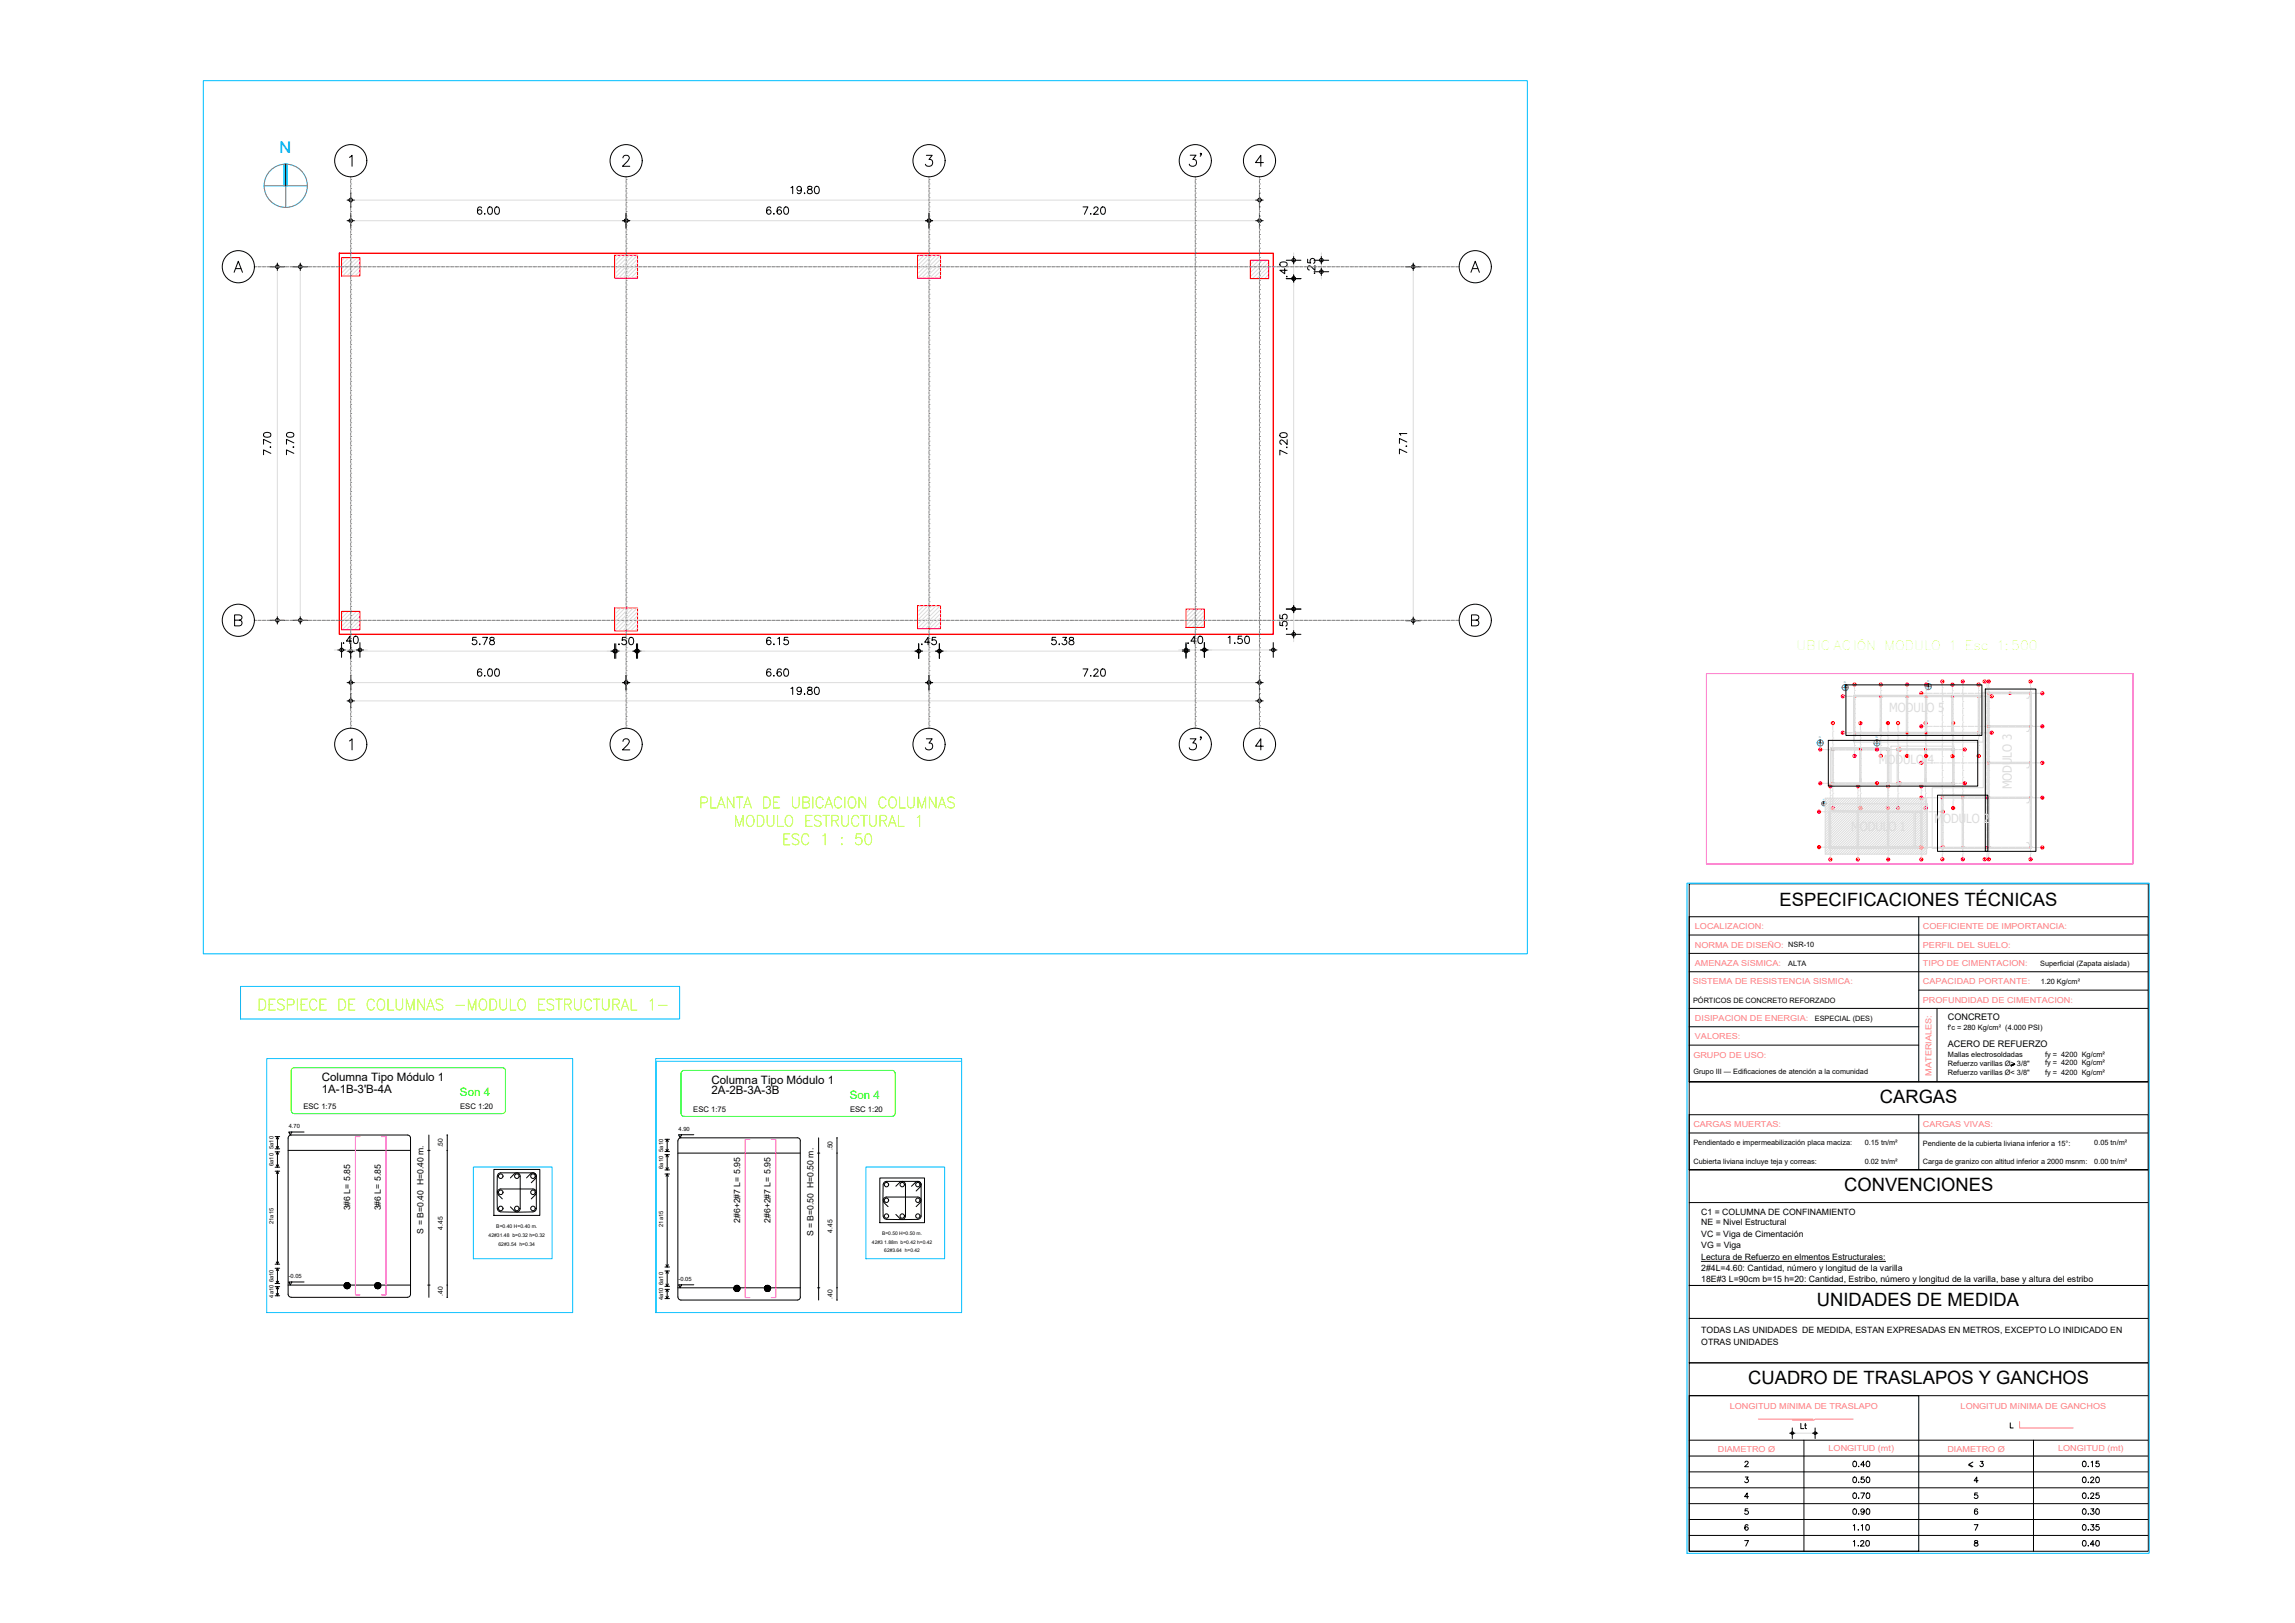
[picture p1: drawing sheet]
<svg xmlns="http://www.w3.org/2000/svg" width="1000mm" height="707mm" viewBox="0 0 1000 707" stroke-linecap="round" stroke-linejoin="round" font-family="sans-serif">
<defs><g id="words">
<g font-size="8.8">
<text x="524.2" y="73.7" transform="rotate(-90 524.2 73.7)">3'</text>
<text x="524.2" y="327.7" transform="rotate(-90 524.2 327.7)">3'</text>
</g>
<text font-size="8.8" fill="#bfff00" x="111.8" y="441.3">DESPIECE DE COLUMNAS -MODULO ESTRUCTURAL 1-</text>
<g font-size="8">
<text x="775.5" y="394.8">ESPECIFICACIONES TÉCNICAS</text>
<text x="819.2" y="480.4">CARGAS</text>
<text x="803.7" y="518.7">CONVENCIONES</text>
<text x="791.8" y="569.1">UNIDADES DE MEDIDA</text>
<text x="761.9" y="602.8">CUADRO DE TRASLAPOS Y GANCHOS</text>
</g>
<text font-size="7.1" fill="#005cb8" x="121.8" y="66.7">N</text>
<g font-size="7.1">
<text x="129.1" y="199.3" transform="rotate(-90 129.1 199.3)">7.70</text>
<text x="204.6" y="282.2">5.78</text>
<text x="268.5" y="282.2">.50</text>
<text x="332.7" y="282.2">6.15</text>
<text x="400.4" y="282.2">.45</text>
<text x="456.8" y="282.2">5.38</text>
</g>
<g font-size="6.6">
<text x="343.6" y="85.7">19.80</text>
<text x="206.7" y="94.5">6.00</text>
<text x="332.7" y="94.5">6.60</text>
<text x="470.6" y="94.5">7.20</text>
<text x="562" y="121.7" transform="rotate(-90 562 121.7)">.40</text>
<text x="118.9" y="199.3" transform="rotate(-90 118.9 199.3)">7.70</text>
<text x="562" y="199.3" transform="rotate(-90 562 199.3)">7.20</text>
<text x="613.8" y="199" transform="rotate(-90 613.8 199)">7.71</text>
<text x="562" y="275.2" transform="rotate(-90 562 275.2)">.55</text>
<text x="148.2" y="281.5">.40</text>
<text x="534.1" y="281.5">1.50</text>
<text x="206.7" y="295.6">6.00</text>
<text x="332.7" y="295.6">6.60</text>
<text x="470.6" y="295.6">7.20</text>
<text x="343.6" y="303.7">19.80</text>
</g>
<g font-size="6.6" fill="#808080">
<text x="574" y="120.3" transform="rotate(-90 574 120.3)">.25</text>
<text x="516.5" y="281.5">.40</text>
</g>
<g font-size="5.7">
<text x="806.1" y="640.3">0.40</text>
<text x="906.3" y="640.3">0.15</text>
<text x="806.1" y="647">0.50</text>
<text x="906.3" y="647">0.20</text>
<text x="806.1" y="654">0.70</text>
<text x="906.3" y="654">0.25</text>
<text x="806.1" y="660.8">0.90</text>
<text x="906.3" y="660.8">0.30</text>
<text x="806.4" y="667.8">1.10</text>
<text x="906.3" y="667.8">0.35</text>
<text x="806.4" y="674.9">1.20</text>
<text x="906.3" y="674.9">0.40</text>
</g>
<text font-size="5.6" fill="#bfff00" x="782.9" y="283">UBICACIÓN MODULO 1 Esc 1:500</text>
<g font-size="5.5" fill="#dcdcdc">
<text x="818.7" y="332.6">MODULO 4</text>
<text x="843" y="358.4">MODULO 2</text>
</g>
<g font-size="5.3">
<text x="783.5" y="623.4">Lt</text>
<text x="856.9" y="639.9">&lt; 3</text>
</g>
<g font-size="5">
<text x="140.2" y="471">Columna Tipo Módulo 1</text>
<text x="310.1" y="472.1">Columna Tipo Módulo 1</text>
<text x="140.2" y="476.3">1A-1B-3'B-4A</text>
<text x="310.1" y="476.6">2A-2B-3A-3B</text>
</g>
<g font-size="5" fill="#0f0">
<text x="200.4" y="477.6">Son 4</text>
<text x="370.3" y="478.8">Son 4</text>
</g>
<g font-size="4">
<text x="848.9" y="444.4">CONCRETO</text>
<text x="848.9" y="456.2">ACERO DE REFUERZO</text>
</g>
<g font-size="3.8">
<text x="152.6" y="527.3" transform="rotate(-90 152.6 527.3)">3#6 L= 5.85</text>
<text x="165.9" y="527.3" transform="rotate(-90 165.9 527.3)">3#6 L= 5.85</text>
<text x="322.5" y="532.7" transform="rotate(-90 322.5 532.7)">2#6+2#7 L= 5.95</text>
<text x="335.8" y="532.7" transform="rotate(-90 335.8 532.7)">2#6+2#7 L= 5.95</text>
<text x="741.4" y="533.7">NE = Nivel Estructural</text>
<text x="741.4" y="529.2">C1 = COLUMNA DE CONFINAMIENTO</text>
<text x="184.6" y="537.3" transform="rotate(-90 184.6 537.3)">S = B=0.40 H=0.40 m.</text>
<text x="354.5" y="538.5" transform="rotate(-90 354.5 538.5)">S = B=0.50 H=0.50 m.</text>
<text x="741.4" y="538.6">VC = Viga de Cimentación</text>
<text x="741.4" y="543.6">VG = Viga</text>
<text x="741.4" y="548.6">Lectura de Refuerzo en elmentos Estructurales:</text>
<text x="741.4" y="553.6">2#4L=4.60: Cantidad, número y longitud de la varilla</text>
<text x="741.4" y="558.6">18E#3 L=90cm b=15 h=20: Cantidad, Estribo, número y longitud de la varilla, base y altura del estribo</text>
<text x="741.4" y="580.7">TODAS LAS UNIDADES DE MEDIDA, ESTAN EXPRESADAS EN METROS, EXCEPTO LO INIDICADO EN</text>
<text x="741.4" y="585.7">OTRAS UNIDADES</text>
</g>
<g font-size="3.6" fill="#ff7f7f">
<text x="738.6" y="404.9">LOCALIZACION:</text>
<text x="838" y="404.9">COEFICIENTE DE IMPORTANCIA:</text>
<text x="738.6" y="412.9">NORMA DE DISEÑO:</text>
<text x="838" y="412.9">PERFIL DEL SUELO:</text>
<text x="738.6" y="420.8">AMENAZA SíSMICA:</text>
<text x="838" y="420.8">TIPO DE CIMENTACION:</text>
<text x="737.7" y="428.8">SISTEMA DE RESISTENCIA SISMICA:</text>
<text x="838" y="428.8">CAPACIDAD PORTANTE:</text>
<text x="838" y="436.8">PROFUNDIDAD DE CIMENTACION:</text>
<text x="738.6" y="444.8">DISIPACION DE ENERGIA:</text>
<text x="738.6" y="452.8">VALORES:</text>
<text x="738" y="460.8">GRUPO DE USO:</text>
<text x="841.7" y="468.5" transform="rotate(-90 841.7 468.5)">MATERIALES:</text>
<text x="738" y="491.1">CARGAS MUERTAS:</text>
<text x="838" y="491.1">CARGAS VIVAS:</text>
<text x="753.8" y="613.8">LONGITUD MíNIMA DE TRASLAPO</text>
<text x="854.4" y="613.8">LONGITUD MíNIMA DE GANCHOS</text>
<text x="748.6" y="632.4">DIAMETRO Ø</text>
<text x="796.9" y="632">LONGITUD (mt)</text>
<text x="848.7" y="632.4">DIAMETRO Ø</text>
<text x="896.9" y="632">LONGITUD (mt)</text>
</g>
<text font-size="3.5" fill="#ff3f00" x="865" y="298.4">3'</text>
<text font-size="3.5" fill="#dcdcdc" x="816.3" y="328.1">A</text>
<g font-size="3.4">
<text x="132.2" y="483">ESC 1:75</text>
<text x="200.5" y="483">ESC 1:20</text>
<text x="302.1" y="484.2">ESC 1:75</text>
<text x="370.4" y="484.2">ESC 1:20</text>
</g>
<g font-size="3.2">
<text x="779.3" y="412.6">NSR-10</text>
<text x="779.3" y="420.6">ALTA</text>
<text x="889.1" y="420.6">Superficial (Zapata aislada)</text>
<text x="889.3" y="428.5">1.20 Kg/cm²</text>
<text x="737.8" y="436.7">PÓRTICOS DE CONCRETO REFORZADO</text>
<text x="790.9" y="444.6">ESPECIAL (DES)</text>
<text x="848.9" y="448.9">f'c = 280 Kg/cm² (4.000 PSI)</text>
<text x="848.9" y="460.4">Mallas electrosoldadas</text>
<text x="891.2" y="460.3">fy = 4200 Kg/cm²</text>
<text x="738" y="467.9">Grupo III — Edificaciones de atención a la comunidad</text>
<text x="848.9" y="464.2">Refuerzo varillas Ø&gt; 3/8&quot;</text>
<text x="891.2" y="464.1">fy = 4200 Kg/cm²</text>
<text x="848.9" y="468.3">Refuerzo varillas Ø&lt; 3/8&quot;</text>
<text x="891.2" y="468.2">fy = 4200 Kg/cm²</text>
<text x="738" y="498.9">Pendientado e impermeabilización placa maciza:</text>
<text x="812.6" y="498.9">0.15 tn/m²</text>
<text x="838" y="499.1">Pendiente de la cubierta liviana inferior a 15°:</text>
<text x="912.7" y="498.9">0.05 tn/m²</text>
<text x="738" y="506.9">Cubierta liviana incluye teja y correas:</text>
<text x="812.6" y="506.9">0.02 tn/m²</text>
<text x="838" y="507.1">Carga de granizo con altitud inferior a 2000 msnm:</text>
<text x="912.7" y="506.9">0.00 tn/m²</text>
</g>
<g font-size="3.1" fill="#ff3f00">
<text x="806.8" y="299.5">1</text>
<text x="818.1" y="299.5">2</text>
<text x="829.7" y="299.5">3</text>
<text x="837.8" y="299.5">4</text>
<text x="860.8" y="299.5">6</text>
<text x="888.6" y="303.4">A</text>
<text x="797.3" y="316.4">1</text>
<text x="809.3" y="316.4">2</text>
<text x="821.3" y="316.4">3</text>
<text x="888.6" y="317.9">B</text>
<text x="866.4" y="320.7">B</text>
<text x="849.5" y="330.9">5</text>
<text x="888.6" y="333.7">C</text>
<text x="791.6" y="342.5">B</text>
<text x="854.8" y="342.5">B</text>
<text x="797.3" y="353.5">1</text>
<text x="809.3" y="353.5">2</text>
<text x="821.3" y="353.5">3</text>
<text x="837.8" y="353.5">2</text>
<text x="849.8" y="353.5">3</text>
<text x="888.6" y="348.9">D</text>
<text x="791.3" y="354.9">A</text>
<text x="791.3" y="370.4">B</text>
<text x="796.2" y="375.7">1</text>
<text x="808.2" y="375.7">2</text>
<text x="821.3" y="375.7">3</text>
<text x="835.7" y="375.7">4</text>
<text x="854.1" y="375.7">2</text>
<text x="863.6" y="375.7">3</text>
<text x="883.4" y="375.7">4</text>
</g>
<g font-size="3.1" fill="#dcdcdc">
<text x="801.5" y="304.8">A</text>
<text x="835.7" y="303.4">A</text>
<text x="866.4" y="304.8">A</text>
<text x="835.7" y="317.9">B</text>
<text x="837.8" y="316.4">2</text>
<text x="849.8" y="316.4">3</text>
<text x="801.5" y="320.7">B</text>
<text x="835.7" y="333.7">C</text>
<text x="796.2" y="344">1</text>
<text x="808.2" y="344">2</text>
<text x="821.3" y="344">3</text>
<text x="835.7" y="344">4</text>
<text x="835.7" y="348.9">D</text>
<text x="845.3" y="354.9">A</text>
<text x="845.3" y="370.4">B</text>
</g>
<g font-size="2.9">
<text x="193" y="499.8" transform="rotate(-90 193 499.8)">.50</text>
<text x="362.8" y="501" transform="rotate(-90 362.8 501)">.50</text>
<text x="193" y="535.7" transform="rotate(-90 193 535.7)">4.45</text>
<text x="362.8" y="536.9" transform="rotate(-90 362.8 536.9)">4.45</text>
<text x="193" y="564.5" transform="rotate(-90 193 564.5)">.40</text>
<text x="362.8" y="565.7" transform="rotate(-90 362.8 565.7)">.40</text>
</g>
<g font-size="2.5">
<text x="125.8" y="491.4">4.70</text>
<text x="295.7" y="492.5">4.90</text>
<text x="119.2" y="500.5" transform="rotate(-90 119.2 500.5)">5a10</text>
<text x="289" y="501.7" transform="rotate(-90 289 501.7)">5a10</text>
<text x="119.2" y="507.9" transform="rotate(-90 119.2 507.9)">6a10</text>
<text x="289" y="509.1" transform="rotate(-90 289 509.1)">6a10</text>
<text x="119.2" y="533.2" transform="rotate(-90 119.2 533.2)">21a15</text>
<text x="289" y="534.4" transform="rotate(-90 289 534.4)">21a15</text>
<text x="125.8" y="556.7">-0.05</text>
<text x="295.7" y="557.9">-0.05</text>
<text x="119.2" y="558.6" transform="rotate(-90 119.2 558.6)">6a10</text>
<text x="289" y="559.8" transform="rotate(-90 289 559.8)">6a10</text>
<text x="119.2" y="565.2" transform="rotate(-90 119.2 565.2)">4a10</text>
<text x="289" y="566.4" transform="rotate(-90 289 566.4)">4a10</text>
</g>
<g font-size="2.2">
<text x="212.9" y="538.8">42#31.48 b=0.32 h=0.32</text>
<text x="216.3" y="535.1">B=0.40 H=0.40 m.</text>
<text x="217.2" y="542.6">62#3.54 h=0.34</text>
</g>
<g font-size="2.1">
<text x="384.4" y="538.1">B=0.50 H=0.50 m.</text>
<text x="380" y="541.8">42#3 1.88m b=0.42 h=0.42</text>
<text x="385.4" y="545.4">62#3.64 h=0.42</text>
</g>
<g font-size="1" fill="#005cb8">
<text x="803.7" y="297.4">N</text>
<text x="839.9" y="297.1">N</text>
<text x="792.8" y="321.6">N</text>
<text x="817.5" y="321.6">N</text>
</g>
<text font-size=".7" fill="#005cb8" x="794.5" y="348.6">N</text>
</g></defs>
<!-- layer: TX-V -->
<path d="M297 466.8l1.1-.5h91.1l.6 .5 .3 .8-.1 17.8-.4 .6-.8 .3-91.1-.1-.7-.5-.2-.7v-17.4zM128.2 485.1h90.7M128.2 485.1l-.7-.3-.6-1.1v-17.3l.3-.8 1-.5h91.1l.7 .5 .3 .8v17.3l-.3 .8-1.1 .6" fill="none" stroke="#0f0" stroke-width=".44"/>
<!-- layer: Col -->
<path d="M125.6 495.7l.2-.7 1.1-.6h50.7l1 .6 .3 .7M125.6 495.8v68M178.9 495.8v68M295.4 497v68M295.4 496.9l.6-1 .8-.3h50.7l1 .5 .3 68.9-.3 .7-1 .6h-50.7l-1.1-.6-.3-.7M125.6 563.7l.2 .8 1.1 .6h50.7l1-.6 .3-.8" fill="none" stroke="#000" stroke-width=".44"/>
<!-- layer: TEXTO -->
<g fill="none" stroke="#000" stroke-width=".44">
<path d="M125.6 501.1h53.3M295.4 502.3h53.3M125.6 559.8h53.3M295.4 561h53.3M876 619.8v2.2h1.3M760.4 637.1l.5-.6 .9 .4-.3 .9-1.2 1.1h1.7M760.6 643.4h1.2l-.7 .9a.82 .82 0 0 1 .6 1.3 .82 .82 0 0 1-1.4-.2M761.7 657.2h-1.1l-.2 1a.87 .87 0 0 1 1.4 0 .87 .87 0 0 1-.2 1.3 .87 .87 0 0 1-1.3-.3M762 651.9h-1.7l1.1-1.6v2.4M861.7 650.3h-1.1l-.1 1a.87 .87 0 0 1 1.3 0 .87 .87 0 0 1-.2 1.3 .87 .87 0 0 1-1.3-.3M861.8 657.6l-.1-.2a1.21 1.21 0 0 0-1.4 .6 1.21 1.21 0 0 0 .5 1.6 .75 .75 0 0 0 1-.4 .75 .75 0 0 0-.4-1 .75 .75 0 0 0-1 .6M862 645h-1.7l1.1-1.6v2.4"/>
<path d="M760.3 671.1h1.7l-1.2 2.4M761.7 664.5v-.2a1.2 1.2 0 0 0-1.5 .8 1.2 1.2 0 0 0 .9 1.5 .75 .75 0 0 0 .8-.7 .75 .75 0 0 0-.7-.8 .75 .75 0 0 0-.8 .6M860.3 664.1h1.7l-1.2 2.5M860.6 671.2v.7l1.4 .8a.83 .83 0 0 1-.8 .8 .83 .83 0 0 1-.9-.8l1.6-1.1-.2-.4z"/>
</g>
<!-- layer: TX-E -->
<path d="M194.7 494.4h.4M194.9 494.4v70.7M364.6 495.6h.3M364.7 495.6v70.7M194.7 501.1h.4M364.6 502.3h.3M194.7 559.8h.4M194.7 565.1h.4M364.6 566.3h.3M364.6 561h.3" fill="none" stroke="#000" stroke-width=".44"/>
<!-- layer: ACERO -->
<path d="M156.9 495.1h-2v68.9h2M166.2 495.1h2v68.9h-2M326.8 496.3h-2.1v68.9h2.1M336.1 496.3h2v68.9h-2" fill="none" stroke="#f0f" stroke-width=".44"/>
<!-- layer: TEXTO -->
<g fill="#000" stroke="#000" stroke-width=".44">
<path d="M876.3 464.1l.1 .2 1.5-.9zM876.4 464.3l1.5-.9 .1 .3z"/>
<path d="M150 559.6l-.1 .4h1.4zM149.9 560h1.4l-1.3 .5zM150 560.5l.2 .3 1.1-.8z"/>
<path d="M150.5 558.9l.8 1.1-.4-1.2zM150.2 559.2l.3-.3 .8 1.1zM150.2 559.2l-.2 .4 1.3 .4z"/>
<path d="M151.7 558.8l-.4 1.2 .8-1.1zM151.3 558.7l.4 .1-.4 1.2zM150.9 558.8l.4 1.2v-1.3z"/>
<path d="M163.3 559.6v.4h1.3zM163.3 560h1.3l-1.3 .5zM163.3 560.5l.2 .3 1.1-.8z"/>
<path d="M163.8 558.9l.8 1.1-.4-1.2zM163.5 559.2l.3-.3 .8 1.1zM163.5 559.2l-.2 .4 1.3 .4z"/>
<path d="M165 558.8l-.4 1.2 .8-1.1zM164.6 558.7l.4 .1-.4 1.2zM164.2 558.8l.4 1.2v-1.3z"/>
<path d="M320.3 560.2l.8 1.1-.4-1.4zM320 560.5l.3-.3 .8 1.1zM320 560.5l-.1 .3 1.2 .5z"/>
<path d="M333.7 560.2l.8 1.1-.4-1.4zM333.4 560.5l.3-.3 .8 1.1zM333.4 560.5l-.2 .3 1.3 .5z"/>
<path d="M150.2 560.8l.3 .3 .8-1.1zM151.3 560l-.4 1.3-.4-.2zM151.3 560l-.4 1.3 .4 .1z"/>
<path d="M151.3 560v1.4l.4-.1zM151.3 560l.8 1.1-.4 .2zM151.3 560l.8 1.1 .3-.3z"/>
<path d="M151.3 560l1.1 .8 .2-.3zM151.3 560h1.3v.5z"/>
<path d="M151.3 560h1.3v-.4zM151.3 560l1.1-.8 .2 .4zM152.1 558.9l-.8 1.1 1.1-.8z"/>
<path d="M163.5 560.8l.3 .3 .8-1.1zM164.6 560l-.4 1.3-.4-.2zM164.6 560l-.4 1.3 .4 .1z"/>
<path d="M164.6 560v1.4l.4-.1zM164.6 560l.8 1.1-.4 .2zM164.6 560l.8 1.1 .3-.3z"/>
<path d="M164.6 560l1.1 .8 .2-.3zM164.6 560h1.3v.5z"/>
<path d="M164.6 560h1.3v-.4zM164.6 560l1.1-.8 .2 .4zM165.4 558.9l-.8 1.1 1.1-.8z"/>
<path d="M319.9 560.8l-.1 .5h1.3zM319.8 561.3h1.3l-1.2 .3zM319.9 561.6l.1 .4 1.1-.7z"/>
<path d="M320 562l.3 .3 .8-1zM321.1 561.3l-.4 1.2-.4-.2zM321.1 561.3l-.4 1.2 .4 .1z"/>
<path d="M321.1 561.3v1.3l.5-.1zM321.1 561.3l.8 1-.3 .2zM321.1 561.3l.8 1 .3-.3z"/>
<path d="M321.6 559.9l-.5 1.4 .8-1.1zM321.1 559.9h.5l-.5 1.4zM320.7 559.9l.4 1.4v-1.4z"/>
<path d="M321.1 561.3l1.1 .7 .2-.4zM321.1 561.3h1.4l-.1 .3z"/>
<path d="M321.1 561.3h1.4l-.1-.5zM321.1 561.3l1.1-.8 .2 .3zM321.9 560.2l-.8 1.1 1.1-.8z"/>
<path d="M333.2 560.8l-.1 .5h1.4zM333.1 561.3h1.4l-1.3 .3zM333.2 561.6l.2 .4 1.1-.7z"/>
<path d="M333.4 562l.3 .3 .8-1zM334.5 561.3l-.4 1.2-.4-.2zM334.5 561.3l-.4 1.2 .4 .1z"/>
<path d="M334.5 561.3v1.3l.4-.1zM334.5 561.3l.8 1-.4 .2zM334.5 561.3l.8 1 .3-.3z"/>
<path d="M334.9 559.9l-.4 1.4 .8-1.1zM334.5 559.9h.4l-.4 1.4zM334.1 559.9l.4 1.4v-1.4z"/>
<path d="M334.5 561.3l1.1 .7 .1-.4zM334.5 561.3h1.3l-.1 .3z"/>
<path d="M334.5 561.3h1.3l-.1-.5zM334.5 561.3l1.1-.8 .1 .3zM335.3 560.2l-.8 1.1 1.1-.8z"/>
</g>
<!-- layer: ESTR -->
<g fill="none" stroke="#000" stroke-width=".44">
<path d="M119.9 495.1h2M120.4 499.4l.5 1 .5-1M120.4 496.1l.5-1 .5 1M120.9 495.1v5.3M289.8 496.3h2M290.2 497.3l.5-1 .6 1M290.7 496.3v5.3M119.9 501.7h2M119.9 508.4h2M119.9 510.2h2M119.9 500.4h2M120.4 507.4l.5 1 .5-1"/>
<path d="M120.4 502.8l.5-1.1 .5 1.1M120.4 511.2l.5-1 .5 1M120.9 501.7v6.7M120.9 510.2v40.5M224.2 511.3l-1.8 1.8M224.2 511.3a1.46 1.46 0 0 1 1.6-.3 1.46 1.46 0 0 1 .9 1.3v14.1a1.46 1.46 0 0 1-.9 1.3 1.46 1.46 0 0 1-1.6-.3M229.4 513.1l1.8-1.8a1.46 1.46 0 0 1 1.6-.3 1.46 1.46 0 0 1 .9 1.3v14.1l-.6 1.2-.8 .3-7.1 .1-7-.1-.9-.3-.6-1.2v-14l.3-.9 1.2-.6h14a1.46 1.46 0 0 1 1.4 .9 1.46 1.46 0 0 1-.3 1.6M233.3 513.4l-1.8 1.8M289.8 503h2M289.8 509.6h2M289.8 511.4h2M289.8 501.6h2"/>
<path d="M290.2 508.6l.5 1 .6-1M290.2 503.9l.5-.9 .6 .9M290.2 512.4l.5-1 .6 1M290.2 500.6l.5 1 .6-1M290.7 503v6.6M290.7 511.4v40.5M384.9 516v13.7l.3 .8 1.1 .7h6.8l6.9-.1 1.1-.6 .3-.8v-13.7M384.9 516l.6-1.1 .8-.3h13.7a1.42 1.42 0 0 1 1.3 .9 1.42 1.42 0 0 1-.3 1.5l-1.8 1.8M392.1 515l-1.7 1.7M392.2 515a1.42 1.42 0 0 1 1.5-.3 1.42 1.42 0 0 1 .9 1.3M394.6 516v13.7a1.42 1.42 0 0 1-.9 1.3 1.42 1.42 0 0 1-1.5-.3M401.4 516a1.42 1.42 0 0 0-.9-1.3 1.42 1.42 0 0 0-1.5 .3l-1.8 1.7"/>
<path d="M218.9 522.2l-1.7-1.8a1.46 1.46 0 0 1-.3-1.6 1.46 1.46 0 0 1 1.3-.9h14a1.46 1.46 0 0 1 1.4 .9 1.46 1.46 0 0 1-.3 1.6l-1.8 1.8M222.4 525.7l1.8 1.8M385.3 523.9l1.7 1.7M385.3 523.8a1.42 1.42 0 0 1-.3-1.5 1.42 1.42 0 0 1 1.3-.9h13.7a1.42 1.42 0 0 1 1.3 .9 1.42 1.42 0 0 1-.3 1.5M390.4 529l1.7 1.7M401 523.9l-1.8 1.7M119.9 559.1h2M119.9 552.5h2M119.9 550.7h2M120.4 558.1l.5 1 .5-1M120.4 553.4l.5-.9 .5 .9M120.4 549.7l.5 1 .5-1"/>
<path d="M120.9 552.5v6.6M289.8 553.6h2M289.8 551.9h2M290.2 559.3l.5 1 .6-1M290.2 554.7l.5-1.1 .6 1.1M290.2 550.9l.5 1 .6-1M290.7 553.6v6.7M119.9 564.4h2M119.9 560.5h2M120.4 563.5l.5 .9 .5-.9M120.4 561.4l.5-.9 .5 .9M120.9 560.5v3.9"/>
<path d="M289.8 560.3h2M289.8 565.7h2M289.8 561.6h2M290.2 564.6l.5 1.1 .6-1.1M290.2 562.7l.5-1.1 .6 1.1M290.7 561.6v4.1"/>
<circle cx="218.2" cy="512.3" r=".99"/>
<circle cx="218.2" cy="519.4" r=".99"/>
<circle cx="225.2" cy="512.3" r=".99"/>
<circle cx="232.3" cy="519.4" r=".99"/>
<circle cx="232.3" cy="512.3" r=".99"/>
<circle cx="386.3" cy="516" r=".95"/>
<circle cx="393.2" cy="516" r=".95"/>
<circle cx="400" cy="516" r=".95"/>
<circle cx="218.2" cy="526.4" r=".99"/>
<circle cx="225.2" cy="526.4" r=".99"/>
<circle cx="232.3" cy="526.4" r=".99"/>
<circle cx="386.3" cy="529.7" r=".95"/>
<circle cx="386.3" cy="522.8" r=".95"/>
<circle cx="393.2" cy="529.7" r=".95"/>
<circle cx="400" cy="529.7" r=".95"/>
<circle cx="400" cy="522.8" r=".95"/>
</g>
<!-- layer: DIM -->
<g fill="none" stroke="#000" stroke-width=".44">
<path d="M151.3 96.1h1.5v3.3M151.3 87.2h1.5v3.2M152.8 84v3.2h1.6M152.8 92.9v3.2h1.6M272.8 92.9v6.5v-3.3h-1.5h3.1h-1.6zM404.8 92.9v6.5v-3.3h-1.5h3.1h-1.6zM547.2 87.2h1.7v3.2M547.2 96.1h1.7v3.3M548.9 92.9v3.2h1.6M548.9 84v3.2h1.6M120.9 114.6v1.6h-3.3M124 116.2h-3.1v1.6"/>
<path d="M130.9 114.6v1.6h-3.3M134.1 116.2h-3.2v1.6M566.9 113.4h-3.1v1.6M575.8 118.4h3.2M579 113.4h-3.2v1.6M615.9 114.6v1.6h-3.3M619 116.2h-3.1v1.6M563.8 121.4h3.1M120.9 268.6v1.6h-3.3M124 270.2h-3.1v1.6M130.9 268.6v1.6h-3.3M134.1 270.2h-3.2v1.6"/>
<path d="M554.9 279.9v3.2h1.6M563.8 263.7v1.6M566.9 265.3h-3.1v1.6M566.9 276.3h-3.1v1.6M615.9 268.8v1.6h-3.3M619 270.4h-3.1v1.5M148.8 283.1v3.2M151.3 297.3h1.6v3.3M151.3 283.6h1.5v3.2M152.9 294.2v3.1h1.5M155.2 283.1h1.6v3.2M267.8 283.6v3.2"/>
<path d="M268.4 283.6v3.2M272.8 294.2v6.4v-3.3h-1.5h3.1h-1.6zM275.8 283.6h1.6v3.2M276.3 283.6h1.5v3.2M277.8 283.6h1.6M400.3 283.6v3.2M404.8 294.2v6.4v-3.3h-1.5h3.1h-1.6zM407.8 283.6h1.6v3.2M516.8 283.1v3.7M523.2 283.1h1.6v3.2M547.2 297.3h1.7v3.3M548.9 294.2v3.1h1.6"/>
<path d="M553.3 283.1h1.6v3.2M804.4 298.3h59.3v22h-59.3zM151.3 305.3h1.5v3.2M152.8 302.1v3.2h1.6M547.2 305.3h1.7v3.2M548.9 302.1v3.2h1.6M865.2 300.1h22v70.7h-22zM796.8 322.5h65.1v19.9h-65.1zM844.3 346.4h22v24.4h-22zM186.9 494.4v70.7M356.7 495.6v70.7M186.4 501.1h1"/>
<path d="M356.3 502.3h1M186.4 559.8h1M356.3 561h1M779.9 624.3h1.1v2.3M781 622v2.3h1.2M789.9 624.3h1.1v2.3M791 622v2.3h1.1"/>
<circle cx="152.8" cy="96.1" r=".78"/>
<circle cx="152.8" cy="87.1" r=".78"/>
<circle cx="272.9" cy="96.1" r=".78"/>
<circle cx="404.9" cy="96.1" r=".78"/>
<circle cx="548.9" cy="96.1" r=".78"/>
<circle cx="548.9" cy="87.1" r=".78"/>
<circle cx="120.9" cy="116.2" r=".78"/>
<circle cx="130.9" cy="116.2" r=".78"/>
<circle cx="563.8" cy="113.3" r=".78"/>
<circle cx="575.8" cy="118.3" r=".78"/>
<circle cx="575.8" cy="113.3" r=".78"/>
<circle cx="615.9" cy="116.2" r=".78"/>
<circle cx="563.8" cy="121.3" r=".78"/>
<circle cx="120.9" cy="270.2" r=".78"/>
<circle cx="130.9" cy="270.2" r=".78"/>
<circle cx="563.8" cy="276.3" r=".78"/>
<circle cx="563.8" cy="265.3" r=".78"/>
<circle cx="615.9" cy="270.4" r=".78"/>
<circle cx="148.9" cy="283.1" r=".78"/>
<circle cx="152.8" cy="283.6" r=".78"/>
<circle cx="152.9" cy="297.3" r=".78"/>
<circle cx="156.9" cy="283.1" r=".78"/>
<circle cx="272.9" cy="297.3" r=".78"/>
<circle cx="404.9" cy="297.3" r=".78"/>
<circle cx="516.9" cy="283.6" r=".78"/>
<circle cx="516.9" cy="283.1" r=".78"/>
<circle cx="524.9" cy="283.1" r=".78"/>
<circle cx="548.9" cy="297.3" r=".78"/>
<circle cx="554.9" cy="283.1" r=".78"/>
<circle cx="152.8" cy="305.3" r=".78"/>
<circle cx="548.9" cy="305.3" r=".78"/>
<circle cx="781.1" cy="624.3" r=".57"/>
<circle cx="791" cy="624.3" r=".57"/>
</g>
<!-- layer: L1 -->
<path d="M127.2 493.1l-.7 1.3-.7-1.3h6.7M297 494.3l-.6 1.3-.7-1.3h6.6M127.2 558.4l-.7 1.4-.7-1.4h6.7M297 559.6l-.6 1.4-.7-1.4h6.6" fill="none" stroke="#000" stroke-width=".44"/>
<!-- layer: DIM -->
<g fill="none" stroke="#dcdcdc" stroke-width=".44">
<path d="M154.4 96.1h116.9M154.4 87.2h392.8M274.4 96.1h128.9M406.4 96.1h140.8M120.9 117.8v150.8M130.9 117.8v150.8M563.8 110.2v1.6M615.9 117.8v151M563.8 122.9v140.8M563.8 265.3v11M563.8 277.9v1.6M145.7 283.1h1.5"/>
<path d="M154.4 297.3h116.9M154.4 283.6h112.3M158.5 283.1h1.6M274.4 297.3h128.9M278.9 283.6h119.8M406.4 297.3h140.8M411 283.6h104.2M513.7 283.1h1.5M526.5 283.1h26.8M154.4 305.3h392.8M795.4 347.7h44.2v24.4h-44.2zM796.5 347.7l-1.1 1"/>
<path d="M797.6 347.7l-2.2 2.1M798.6 347.7l-3.2 3.2M799.7 347.7l-4.3 4.2M800.7 347.7l-5.3 5.3M801.8 347.7l-6.4 6.3M802.9 347.7l-7.5 7.4M803.9 347.7l-8.5 8.5M805 347.7l-9.6 9.6M806 347.7l-10.6 10.6M807.1 347.7l-11.7 11.7M808.1 347.7l-12.7 12.7M809.2 347.7l-13.8 13.8"/>
<path d="M810.3 347.7l-14.9 14.8M811.3 347.7l-15.9 15.9M812.4 347.7l-17 17M813.4 347.7l-18 18M814.5 347.7l-19.1 19.1M815.6 347.7l-20.2 20.1M816.7 347.7l-21.3 21.2M817.7 347.7l-22.3 22.3M818.8 347.7l-23.4 23.3M819.8 347.7l-24.4 24.4M820.9 347.7l-24.4 24.4M821.9 347.7l-24.3 24.4"/>
<path d="M823 347.7l-24.4 24.4M824.1 347.7l-24.4 24.4M825.1 347.7l-24.4 24.4M826.2 347.7l-24.4 24.4M827.2 347.7l-24.3 24.4M828.3 347.7l-24.4 24.4M829.4 347.7l-24.4 24.4M830.4 347.7l-24.4 24.4M831.5 347.7l-24.4 24.4M832.5 347.7l-24.4 24.4M833.6 347.7l-24.4 24.4M834.7 347.7l-24.4 24.4"/>
<path d="M835.7 347.7l-24.4 24.4M836.8 347.7l-24.4 24.4M837.9 347.7l-24.5 24.4M838.9 347.7l-24.4 24.4M839.6 348.1l-24 24M839.6 349.1l-22.9 23M839.6 350.2l-21.9 21.9M839.6 351.2l-20.8 20.9M839.6 352.3l-19.8 19.8M839.6 353.4l-18.7 18.7M839.6 354.5l-17.7 17.6M839.6 355.5l-16.6 16.6"/>
<path d="M839.6 356.6l-15.5 15.5M839.6 357.6l-14.5 14.5M839.6 358.7l-13.4 13.4M839.6 359.7l-12.4 12.4M839.6 360.8l-11.3 11.3M839.6 361.9l-10.2 10.2M839.6 362.9l-9.2 9.2M839.6 364l-8.1 8.1M839.6 365l-7.1 7.1M839.6 366.1l-6 6M839.6 367.2l-4.9 4.9M839.6 368.2l-3.9 3.9"/>
<path d="M839.6 369.3l-2.8 2.8M839.6 370.4l-1.7 1.7M839.6 371.4l-.7 .7"/>
</g>
<!-- layer: TX -->
<g fill="none" stroke="#bfff00" stroke-width=".44">
<path d="M305.4 349.7h1.9a1.26 1.26 0 0 0 1.1-1.3 1.26 1.26 0 0 0-1.1-1.2h-1.9v4.8M309.8 347.2v4.8h2.4M312.6 352l1.7-4.8 1.6 4.8M313.2 350.4h2.1M319.8 347.2v4.8l-2.9-4.8v4.8M320.5 360v-4.8l1.7 4.8 1.6-4.8v4.8M320.8 347.2h2.9M322.3 347.2v4.8M324.1 352l1.7-4.8 1.6 4.8M324.8 350.4h2M326.1 355.4a1.68 1.68 0 0 1 2.5 1.6 2.02 2.02 0 0 1-.3 2.2 2.02 2.02 0 0 1-2.2 .5 3.2 3.2 0 0 1 0-4.3zM330 355.2a2.56 2.56 0 0 1 2.9 1.5 2.56 2.56 0 0 1-.8 3l-2.1 .3z"/>
<path d="M332.8 347.2h1.4a2.66 2.66 0 0 1 1.5 2.4 2.66 2.66 0 0 1-1.5 2.4h-1.4zM334.3 355.2v3.4a1.44 1.44 0 0 0 1.5 1.4 1.44 1.44 0 0 0 1.4-1.4v-3.4M337.1 349.5h1.7M338.8 355.2v4.8h2.5M339.8 347.2h-2.7v4.8h2.7M343 355.4l.4-.2a2.28 2.28 0 0 1 2 1.2 2.28 2.28 0 0 1-.2 2.4 1.58 1.58 0 0 1-1.8 1.2 1.58 1.58 0 0 1-1.3-1.9 3.1 3.1 0 0 1 .9-2.7zM345.4 347.2v3.4a1.44 1.44 0 0 0 1.4 1.4 1.44 1.44 0 0 0 1.4-1.4v-3.4M349.8 349.5h1.9a1.14 1.14 0 0 0 1.1-1.2 1.14 1.14 0 0 0-1.1-1.1h-1.9v4.8h1.9a1.26 1.26 0 0 0 1.1-1.3 1.26 1.26 0 0 0-1.1-1.2M351.2 357.5h1.6M353.9 355.2h-2.7v4.8h2.7M354.2 347.2v4.8M357.8 355.9a1.57 1.57 0 0 0-1.6-.8 1.57 1.57 0 0 0-1.3 1.2l.4 .7 1.7 .7a1.16 1.16 0 0 1 .8 1.2 1.16 1.16 0 0 1-1.1 1.1l-1.4-.3-.4-.4"/>
<path d="M358.6 355.2h2.9M358.7 348.3a1.56 1.56 0 0 0-1.9-1.1 1.56 1.56 0 0 0-1.2 1.8 2.11 2.11 0 0 0 2.1 3l1-1.2M359.5 352l1.7-4.8 1.6 4.8M360 355.2v4.8M360.1 350.4h2.1M362.5 357.5h1.9a1.15 1.15 0 0 0 1-1.2 1.15 1.15 0 0 0-1-1.1h-1.9v4.8M363.9 357.5l1.5 2.5M366.7 348.3a1.58 1.58 0 0 0-1.8-1.1 1.58 1.58 0 0 0-1.3 1.8 2.01 2.01 0 0 0 .4 2.2 2.01 2.01 0 0 0 2.1 .5l.6-.9M366.8 355.2v3.4a1.44 1.44 0 0 0 1.5 1.4 1.44 1.44 0 0 0 1.4-1.4v-3.4M368.2 347.2v4.8M370.4 347.4l.4-.2a2.49 2.49 0 0 1 1.7 4.1l-.8 .7a2.28 2.28 0 0 1-2.1-1.3 2.28 2.28 0 0 1 .2-2.4zM374.2 356.3a1.58 1.58 0 0 0-1.8-1.1 1.58 1.58 0 0 0-1.3 1.8 2.02 2.02 0 0 0 .4 2.2 2.02 2.02 0 0 0 2.1 .5l.6-.9"/>
<path d="M375.1 355.2h2.9M376.5 355.2v4.8M377.2 347.2v4.8l-2.8-4.8v4.8M379 355.2v3.4a1.44 1.44 0 0 0 1.4 1.4 1.44 1.44 0 0 0 1.4-1.4v-3.4M383.5 357.5h1.9a1.15 1.15 0 0 0 1-1.2 1.15 1.15 0 0 0-1-1.1h-1.9v4.8M384.9 357.5l1.5 2.5M386.1 348.3a1.58 1.58 0 0 0-1.9-1.1 1.58 1.58 0 0 0-1.2 1.8 2.01 2.01 0 0 0 .3 2.2 2.01 2.01 0 0 0 2.1 .5l.7-.9M387.2 360l1.6-4.8 1.7 4.8M387.8 358.4h2.1M388.1 347.4a1.68 1.68 0 0 1 2.5 1.6 2.02 2.02 0 0 1-.3 2.2 2.02 2.02 0 0 1-2.2 .5 3.2 3.2 0 0 1 0-4.3zM391.5 355.2v4.8h2.5M392 347.2v4.8h2.5"/>
<path d="M395.5 347.2v3.4a1.44 1.44 0 0 0 1.5 1.4 1.44 1.44 0 0 0 1.4-1.4v-3.4M399.8 356.1l1-.9v4.8M400 352v-4.8l1.7 4.8 1.7-4.8v4.8M407.9 347.2v4.8l-2.9-4.8v4.8M408.9 352l1.6-4.8 1.7 4.8M409.5 350.4h2.1M415.9 347.9a1.58 1.58 0 0 0-1.6-.8 1.58 1.58 0 0 0-1.3 1.2l.4 .7 1.7 .7a1.17 1.17 0 0 1 .8 1.2 1.17 1.17 0 0 1-1 1.1l-1.5-.3-.4-.4M341.5 365.5h1.7M344.2 363.2h-2.7v4.8h2.7M348.1 363.9a1.57 1.57 0 0 0-1.6-.8 1.57 1.57 0 0 0-1.3 1.2l.5 .7 1.6 .7a1.17 1.17 0 0 1 .8 1.2 1.17 1.17 0 0 1-1 1.1l-1.4-.3-.5-.4M352.4 364.3a1.58 1.58 0 0 0-1.8-1.1 1.58 1.58 0 0 0-1.3 1.8 2.02 2.02 0 0 0 .4 2.2 2.02 2.02 0 0 0 2.1 .5l.6-.9M358.6 364.1l1-.9v4.8"/>
<path d="M366.8 364.8v.5zM366.8 367.5v.5zM375.3 363.2h-2.1l-.2 2.1a1.55 1.55 0 0 1 2.3 0 1.55 1.55 0 0 1-.3 2.3 1.55 1.55 0 0 1-2.2-.5M377.5 363.4l1-.2a2.69 2.69 0 0 1 1.1 3.9 1.39 1.39 0 0 1-2.1 .6 4 4 0 0 1 0-4.3z"/>
</g>
<!-- layer: HATCH-COL -->
<g fill="none" stroke="#dcdcdc" stroke-width=".44">
<path d="M150.2 112.2l-1.4 1.4M152 112.2l-3.2 3.2M153.8 112.2l-5 4.9M155.6 112.2l-6.8 6.7M156.8 112.7l-7.5 7.5M156.8 114.5l-5.7 5.7M156.8 116.2l-3.9 4M156.8 118l-2.2 2.2M156.8 119.8l-.4 .4M268.9 111.2l-.5 .6M270.7 111.2l-2.3 2.3M272.4 111.2l-4 4.1"/>
<path d="M274.2 111.2l-5.8 5.9M276 111.2l-7.6 7.6M277.7 111.2l-9.3 9.4M277.8 112.9l-7.8 7.8M277.8 114.6l-6 6.1M277.8 116.4l-4.2 4.3M277.8 118.2l-2.5 2.5M277.8 119.9l-.7 .8M400.9 111.2l-.6 .6M402.7 111.2l-2.4 2.3M404.4 111.2l-4.1 4.1M406.2 111.2l-5.9 5.9"/>
<path d="M408 111.2l-7.7 7.6M409.7 111.2l-9.4 9.4M409.9 112.9l-7.9 7.8M409.9 114.6l-6.1 6.1M409.9 116.4l-4.3 4.3M409.9 118.2l-2.6 2.5M409.9 119.9l-.8 .8M544.9 113.4h.1M546.7 113.4l-1.8 1.8M548.5 113.4l-3.6 3.6M550.2 113.4l-5.3 5.3M552 113.4l-7.1 7.1"/>
<path d="M552.9 114.3l-7.1 7.1M552.9 116l-5.4 5.4M552.9 117.8l-3.6 3.6M552.9 119.5l-1.8 1.9M552.9 121.3l-.1 .1M150.1 266.3l-1.3 1.2M151.8 266.3l-3 3M153.6 266.3l-4.8 4.8M155.4 266.3l-6.6 6.5M156.8 266.6l-7.7 7.7M156.8 268.4l-5.9 5.9M156.8 270.1l-4.1 4.2"/>
<path d="M156.8 271.9l-2.4 2.4M156.8 273.7l-.6 .6M268.9 264.8l-.5 .5M270.7 264.8l-2.3 2.3M272.4 264.8l-4 4.1M274.2 264.8l-5.8 5.9M276 264.8l-7.6 7.7M277.7 264.8l-9.3 9.4M277.8 266.5l-7.8 7.8M277.8 268.2l-6 6.1M277.8 270l-4.2 4.3M277.8 271.8l-2.5 2.5"/>
<path d="M277.8 273.6l-.7 .7M400.9 263.8l-.6 .6M402.7 263.8l-2.4 2.3M404.4 263.8l-4.1 4.1M406.2 263.8l-5.9 5.9M408 263.8l-7.7 7.6M409.7 263.8l-9.4 9.4M409.9 265.5l-7.9 7.8M409.9 267.3l-6.1 6M409.9 269l-4.3 4.3M409.9 270.8l-2.6 2.5M409.9 272.5l-.8 .8"/>
<path d="M516.9 265.3l-.1 .1M518.7 265.3l-1.9 1.8M520.4 265.3l-3.6 3.6M522.2 265.3l-5.4 5.4M524 265.3l-7.2 7.2M524.8 266.2l-7.1 7.1M524.8 268l-5.3 5.3M524.8 269.7l-3.5 3.6M524.8 271.5l-1.8 1.8M524.8 273.3h.1M807.8 318.9v.1M807.8 319.4l.5-.5-.5 .5"/>
<path d="M807.8 303.1h.1M807.8 303.3l.3-.3-.3 .3M807.8 303.5l.5-.5-.5 .5M807.8 303.7l.7-.7-.7 .7M807.8 303h.2l-.2 .4 .4-.4-.4 .6M807.8 303.8l.8-.7-.8 .7M807.9 303l-.1 .2 .2-.2M808 318.9l-.2 .3M808 303.8l.6-.5-.5 .5M808.1 303l-.3 .4 .4-.4M808.2 303.8l.4-.3-.3 .3M808.3 303.8l.3-.2-.2 .2"/>
<path d="M808.4 303l-.6 .6 .6-.6M808.4 319.7l.2-.2-.2 .2M808.4 318.9l-.6 .6M808.4 303.8h.1M808.5 318.9l-.7 .8M808.6 319.2l-.6 .5M808.6 319.3l-.4 .4M808.6 319.7h.1M808.6 303l-.8 .7M808.6 303.1l-.7 .7 .7-.6M808.6 303.4l-.5 .4 .5-.4M808.6 303.8h.1"/>
<path d="M808.6 319.4l-.3 .3M808.6 303.1l-.7 .7M808.6 303.2l-.6 .6M808.6 303.3l-.5 .5M808.6 303.4l-.4 .4M808.6 303.7l-.1 .1M819.2 303.2l.2-.2-.2 .2M819.2 303.4l.4-.4-.4 .4M819.2 303.6l.6-.6-.6 .6M819.2 303h.1M819.4 303l-.2 .1M819.4 303.8l.6-.6-.5 .6"/>
<path d="M819.5 303l-.3 .3M819.7 303.8l.3-.3-.3 .3M819.7 303l-.5 .5M819.9 303l-.7 .7M819.9 303.8h.1M820 303.1l-.8 .7M820 303.8h.1M820 303.4l-.4 .4M820 303.5l-.3 .3M820 303.7l-.1 .1M830.7 303.1h.1M830.7 303.3l.3-.3-.3 .3"/>
<path d="M830.7 303.5l.5-.5-.5 .5M830.7 303.7l.7-.7-.7 .7M830.7 303.8l.8-.7-.8 .7M830.7 318.9h.1M830.7 303h.1M830.7 319.7l.8-.7-.6 .7M830.8 318.9l-.1 .1M830.8 303h.1M830.8 319.7l.7-.6-.6 .6M830.8 303l-.1 .2 .2-.2M830.9 303.8l.6-.5-.5 .5M830.9 318.9l-.2 .3"/>
<path d="M831 303l-.3 .4 .4-.4M831 319.7l.5-.4-.4 .4M831.1 318.9l-.4 .3M831.1 303.8l.4-.3-.3 .3M831.2 318.9l-.5 .5M831.2 303l-.5 .6M831.3 303l-.6 .6 .6-.6M831.3 303.8l.2-.2zM831.3 303.8h.1M831.3 318.9l-.6 .7M831.3 303l-.6 .7M831.4 318.9l-.7 .8z"/>
<path d="M831.4 303l-.7 .8 .8-.8M831.5 319.2l-.4 .5M831.5 319.4l-.2 .3 .2-.2M831.5 319.7h.1M831.5 303.1l-.7 .7M831.5 303.3l-.5 .5M831.5 303.8h.1M831.5 319.6l-.1 .1M839 303.5l.5-.5-.5 .5M839 303.6l.6-.6-.6 .7M839 303.7l.7-.7-.7 .7M839 303.8l.8-.7-.8 .7"/>
<path d="M839 318.9h.1M839.1 318.9l-.1 .1M839.1 319.7l.7-.6zM839.2 303.8l.6-.5-.5 .5M839.2 318.9l-.2 .3M839.3 318.9l-.3 .3M839.3 319.7l.5-.4zM839.3 303l-.3 .4zM839.4 318.9l-.4 .4M839.4 303.8l.4-.3-.3 .3M839.5 318.9l-.5 .5M839.5 303.8l.3-.2-.2 .2"/>
<path d="M839.6 319.7l.2-.2zM839.6 303.8h.1M839.6 318.9l-.6 .7M839.7 318.9l-.7 .8zM839.7 303l-.7 .8 .8-.8M839.8 319.7h.1M839.8 303.1l-.7 .7 .7-.6M839.8 303.4l-.5 .4 .5-.4M839.8 303.8h.1M839.8 319l-.7 .7M839.8 319.6l-.1 .1M839.8 303.1l-.7 .7"/>
<path d="M839.8 303.2l-.6 .6M839.8 303.3l-.5 .5M839.8 303.4l-.4 .4M850.4 303.2l.2-.2-.2 .2M850.4 303.4l.4-.4-.4 .4M850.4 303.6l.6-.6-.6 .6M850.5 303.8l.7-.7-.7 .7M850.5 303l-.1 .1M850.7 303.8l.5-.5-.5 .5M850.7 303l-.3 .3M850.8 303l-.4 .4M850.9 303.8l.3-.3-.3 .3"/>
<path d="M851 303l-.6 .6M851.1 303.8h.1M851.1 303l-.7 .7M851.2 303.8h.1M851.2 303l-.8 .8M851.2 303.1l-.7 .7M851.2 303.3l-.5 .5M851.2 303.4l-.4 .4M851.2 303.6l-.2 .2M861.9 303.1h.1M861.9 303.3l.3-.3-.3 .3M861.9 303.5l.5-.5-.5 .5"/>
<path d="M861.9 303.6l.6-.6-.6 .7M861.9 303.7l.7-.7-.7 .7M861.9 303h.1M862 319.7l.7-.6zM862 303l-.1 .2zM862.1 318.9l-.2 .1M862.2 318.9l-.3 .3M862.2 303l-.3 .4zM862.3 318.9l-.4 .5M862.4 318.9l-.5 .5M862.5 319.7l.2-.2zM862.5 318.9l-.6 .6"/>
<path d="M862.6 318.9l-.7 .8zM862.6 303l-.7 .8 .8-.8M862.7 319.3l-.5 .4zM862.7 319.7h.1M862.7 303.1l-.8 .7M862.7 303.1l-.7 .7 .7-.6M862.7 303.2l-.6 .6 .6-.5M862.7 303.4l-.5 .4 .5-.4M862.7 303.4l-.4 .4 .4-.3-.1 .3M862.7 303.8h.1M862.7 319.2l-.5 .5M866.3 316.7h.1"/>
<path d="M866.3 316.5l.3 .3-.3-.3M866.3 316.3l.5 .5-.5-.5M866.3 316.2l.8 .6M866.3 316.1l.7 .7-.7-.7M866.3 316.8h.1M866.3 316.7l.1 .1M866.3 316.4l.2 .4-.2-.2M866.3 316.2l.4 .6-.4-.4M866.3 316l.8 .7-.7-.7M866.4 316.8l-.1-.2 .2 .2M866.4 316l.7 .7zM866.5 316l.6 .5-.5-.5"/>
<path d="M866.6 316l.5 .4-.4-.4M866.6 316.8l-.3-.4 .4 .4M866.7 316l.4 .3-.3-.3M866.8 316l.3 .2-.2-.2M866.9 316h.1M867 316l.1 .1M867.1 316h.1M875.6 302.4h.1M875.6 301.7l.6 .7M875.6 301.6l.8 .8M875.7 302.4l-.1-.3 .2 .3M876 302.4l-.4-.5 .4 .5"/>
<path d="M876 301.6l.4 .5M876.3 301.6l.1 .1M876.4 302.2l-.7-.6 .7 .7M876.4 301.8l-.3-.2 .3 .3M884.5 302.3v.1M884.5 302.1l.2 .3M884.5 301.9l.4 .5M884.5 301.7l.6 .7M884.5 316.7h.1M884.5 316.5l.3 .3-.3-.3M884.5 316.3l.5 .5-.5-.5M884.5 316.2l.8 .6"/>
<path d="M884.5 316.1l.7 .7-.7-.7M884.5 316.8h.1M884.5 302.2l.1 .2M884.5 302l.3 .4M884.5 301.8l.6 .6M884.5 301.6l.8 .8M884.5 316.7l.1 .1M884.5 316.6l.2 .2M884.5 316.4l.3 .4M884.5 316.4l.4 .4M884.5 316l.8 .7-.7-.7M884.5 301.6l.8 .7"/>
<path d="M884.6 301.6l.7 .7zM884.6 316.8l-.1-.2 .2 .2M884.6 316l.7 .7zM884.7 316l.6 .5-.5-.5M884.8 301.6l.5 .4zM884.9 316.8l-.4-.4 .4 .4M884.9 316l.4 .4zM884.9 316l.4 .3-.3-.3M885 316l.3 .2-.2-.2M885.1 301.6l.2 .3M885.1 316h.1M885.2 301.6h.1"/>
<path d="M885.2 316l.1 .1M885.3 316h.1M798.3 326.3l.2-.2-.2 .2M798.3 326.5l.4-.4-.4 .5M798.3 326.7l.7-.6-.7 .7M798.3 326.1h.1M798.4 326.1h.1M798.5 326.9l.6-.6-.5 .6M798.6 326.1l-.3 .3M798.7 326.1l-.4 .4 .4-.4M798.7 326.9l.4-.3-.3 .3M798.8 326.1l-.5 .5"/>
<path d="M798.9 326.1l-.6 .6 .6-.6M799 326.9h.1M799 326.1l-.7 .7M799.1 326.1l-.7 .8M799.1 326.9h.1M799.1 326.2l-.7 .7 .7-.7M799.1 326.4l-.5 .5 .5-.5M799.1 326.6l-.3 .3 .3-.3M799.1 326.8v.1M799.1 326.3l-.7 .6M799.1 326.5l-.4 .4M799.1 326.7l-.2 .2"/>
<path d="M810.3 326.6l.6-.5-.6 .6M810.4 326.1h.1M810.5 326.9l.6-.6-.5 .6M810.6 326.1l-.3 .4 .4-.4M810.8 326.1l-.5 .5M811 326.1l-.7 .8 .8-.7M811.1 326.5l-.4 .4 .4-.3M811.1 326.7v.1M811.1 326.9h.1M811.1 326.4l-.5 .5M822.3 326.1v.3l.3-.3M822.3 326.3l.2-.2-.2 .2"/>
<path d="M822.3 326.5l.4-.4-.4 .5M822.3 326.7l.7-.6-.7 .7M822.5 326.9l.6-.6-.6 .6M822.5 326.9l.6-.6-.5 .6M822.7 326.1l-.4 .4 .4-.4M822.7 326.9l.4-.3-.3 .3M822.8 326.1l-.5 .5 .5-.5M822.9 326.1l-.6 .6 .6-.6M823 326.9h.1M823 326.1l-.6 .8M823.1 326.9h.1M823.1 326.2l-.7 .7 .7-.7"/>
<path d="M823.1 326.4l-.5 .5 .5-.5M823.1 326.6l-.3 .3 .3-.3M823.1 326.8v.1M823.1 326.5l-.4 .4M823.1 326.7l-.2 .2M826.7 326.3l.2-.2-.2 .2M826.7 326.5l.5-.4-.5 .5M826.7 326.7l.7-.6-.7 .7M826.7 326.8l.8-.7-.7 .8M826.7 326.1h.1M826.9 326.1h.1M827 326.1l-.3 .3"/>
<path d="M827.1 326.1l-.4 .4 .4-.4M827.3 326.1l-.6 .5M827.4 326.9h.1M827.5 326.2l-.7 .7 .7-.7M827.5 326.3l-.5 .6M827.5 326.4l-.5 .5 .5-.5M827.5 326.5l-.3 .4 .3-.2M827.5 326.6l-.3 .3 .3-.3M827.5 326.8v.1M827.5 326.9h.1M838.7 326.4l.4-.3-.4 .4M838.8 326.1h.1"/>
<path d="M839 326.1l-.3 .2M839.2 326.1l-.5 .6 .6-.6M839.4 326.1l-.7 .8 .8-.8-.7 .8 .7-.5M839.5 326.3l-.6 .6 .6-.6M839.5 326.5l-.4 .4 .4-.3M839.5 326.7v.1M839.5 326.9h.1M850.7 326.3l.2-.2-.2 .2M850.7 326.5l.5-.4-.5 .5M850.7 326.7l.7-.6-.7 .7M850.7 326.1h.1M850.9 326.1h.1"/>
<path d="M850.9 326.9l.6-.6zM851 326.1l-.3 .3M851.1 326.1l-.4 .4 .4-.4M851.2 326.9l.3-.3zM851.2 326.1l-.5 .5M851.3 326.1l-.6 .6 .6-.6M851.4 326.9h.1M851.4 326.1l-.7 .7M851.5 326.1l-.7 .8M851.5 326.8v.1M851.5 326.9h.1M851.5 326.7l-.2 .2"/>
<path d="M866.3 332.6v.1M866.3 332.4l.3 .3zM866.3 332.2l.4 .5M866.3 332l.6 .7M866.3 332.5l.1 .2M866.3 332.3l.4 .4M866.3 332.1l.6 .6M866.3 331.9l.8 .8M866.4 331.9l.7 .7zM866.6 331.9l.5 .5-.4-.5M866.9 331.9l.2 .3M867 331.9h.1"/>
<path d="M884.5 332.6v.1M884.5 332.3l.2 .4M884.5 332.2l.4 .5M884.5 332l.6 .7M884.5 332.5l.1 .2M884.5 332.1l.6 .6M884.5 331.9l.8 .8M884.6 331.9l.7 .7zM884.8 331.9l.5 .5zM885.1 331.9l.2 .3M885.2 331.9h.1M826.7 340.8h.1"/>
<path d="M826.7 341l.2-.2-.2 .2M826.7 341.2l.5-.4-.5 .4M826.7 341.5l.7-.7-.7 .7M826.7 341.6l.8-.8-.8 .8M826.8 341.6l.7-.7-.7 .7M826.9 340.8l-.2 .2M827 341.6l.5-.5-.5 .5M827 340.8l-.3 .3M827.1 340.8l-.4 .4M827.2 341.6l.3-.3-.3 .3M827.3 340.8l-.6 .6M827.4 341.6h.1"/>
<path d="M827.4 340.8l-.7 .7M827.5 341.6h.1M827.5 340.9l-.7 .7M827.5 341l-.6 .6M827.5 341.2l-.4 .4M827.5 341.3l-.3 .3M827.5 341.5l-.1 .1M846 347.6l.2 .3M846 347.5l.5 .4zM846 347.3l.7 .6zM846 347.1l.8 .8M846 347.9h.1"/>
<path d="M846 347.4l.5 .5M846 347.2l.8 .7M846.2 347.1l.6 .7M846.3 347.1l.5 .5zM846.5 347.1l.3 .5M846.8 347.1v.2M846.8 347.1h.1M850.7 340.8h.1M850.7 341l.2-.2-.2 .2M850.7 341.2l.5-.4-.5 .4M850.7 341.5l.7-.7-.7 .7M850.7 341.6l.8-.8-.8 .8"/>
<path d="M850.9 340.8l-.2 .2M851 340.8l-.3 .3M851.2 340.8l-.5 .5M851.2 341.6l.3-.3-.2 .3M851.3 340.8l-.6 .6M851.5 341.6h.1M851.5 340.8l-.8 .7M851.5 340.9l-.7 .7 .7-.5M851.5 341.2l-.4 .4M851.5 341.5l-.1 .1M855 347.8v.1M855 347.6l.3 .3-.3-.3"/>
<path d="M855 347.6l.4 .3M855 347.4l.5 .5-.5-.5M855 347.3l.6 .6M855 347.2l.7 .7-.7-.7M855 347.9h.1M855 347.7l.1 .2M855.1 347.1l.7 .8M855.2 347.9l-.2-.2 .2 .2M855.5 347.1l.3 .2M855.7 347.1h.1M855.8 347.7l-.7-.6 .7 .7M855.8 347.5l-.5-.4 .5 .6"/>
<path d="M855.8 347.5l-.5-.4 .5 .5M855.8 347.3l-.2-.2 .2 .2M855.8 347.1h.1M865.5 347.8l.1 .1M865.5 347.6l.3 .3zM865.5 347.3l.6 .6zM865.5 347.1l.7 .8M865.5 347.9h.1M865.5 347.1l.8 .8M865.5 347.1l.9 .8M865.5 347.1l.8 .7-.7-.7M865.7 347.9l-.2-.2 .2 .2"/>
<path d="M865.7 347.1l.7 .8M865.8 347.1l.5 .5-.5-.5M865.8 347.1l.5 .4M865.9 347.9l-.4-.4 .4 .4M865.9 347.1l.8 .8M866 347.1l.3 .3-.3-.3M866.1 347.1l.2 .2M866.1 347.9l-.6-.6 .6 .6M866.1 347.1l.8 .8-.6-.6M866.2 347.1h.1M866.3 347.8v.1M866.3 347.6l.3 .3-.3-.3"/>
<path d="M866.3 347.4l.5 .5-.5-.5M866.3 347.2l.7 .7-.7-.7M866.3 347.7l-.7-.6 .7 .7M866.3 347.3l-.2-.2 .2 .2M866.3 347.9h.1M866.3 347.1l.8 .8M866.3 347.1h.1M866.4 347.1l.7 .6M866.5 347.9l-.2-.2 .2 .2M866.6 347.1l.5 .5-.5-.5M866.7 347.1l.4 .4-.4-.4M866.8 347.1l.3 .3-.3-.3"/>
<path d="M866.9 347.1l.2 .2M867 347.1h.1M867.1 347.7l-.7-.6 .7 .7M867.1 347.5l-.5-.4 .5 .5M867.1 347.3l-.2-.2 .2 .2M867.1 347.1h.1M884.5 347.8v.1M884.5 347.6l.3 .3-.3-.3M884.5 347.4l.5 .5-.5-.5M884.5 347.3l.6 .6-.6-.4M884.5 347.2l.7 .7-.7-.7M884.5 347.3l.8 .6"/>
<path d="M884.5 347.9h.1M884.5 347.7l.2 .2M884.6 347.9h.1M884.7 347.1l.6 .6-.6-.6 .6 .3M884.8 347.9l-.3-.3 .4 .3M885.1 347.1l.2 .1M885.3 347.7l-.7-.6 .7 .7M885.3 347.5l-.4-.4 .4 .5M885.3 347.3l-.2-.2 .2 .2M885.3 347.1h.1M797.3 368.6l-.1 .1M797.5 368.6l-.3 .3"/>
<path d="M797.7 368.6l-.5 .5M797.9 368.6l-.7 .7M798 368.6l-.8 .8M798 368.8l-.6 .6M798 369l-.4 .4M798 369.1l-.2 .3M798 369.3l-.1 .1M809.3 368.6l-.1 .1M809.5 368.6l-.3 .3M809.6 368.6l-.4 .4M809.8 368.6l-.6 .6M810 368.6l-.8 .8"/>
<path d="M810 368.8l-.6 .6M810 368.9l-.5 .5M810 369.1l-.3 .3M810 369.3l-.1 .1M822.5 368.5l-.1 .1M822.7 368.5l-.3 .3M822.9 368.5l-.5 .5M823.1 368.5l-.7 .7M823.2 368.6l-.7 .7M823.2 368.7l-.6 .6M823.2 368.9l-.4 .4M823.2 369.1l-.2 .2"/>
<path d="M823.2 369.3h.1M834 368.5h.1M834.2 368.5l-.2 .2M834.3 368.5l-.3 .4M834.6 368.5l-.6 .5M834.7 368.5l-.7 .7M834.8 369.3h.1M834.8 368.6l-.7 .7M834.8 368.8l-.5 .5M834.8 368.9l-.4 .4M834.8 369.1l-.2 .2M855 369.3l.3 .3-.3-.3"/>
<path d="M855 369.1l.5 .5-.5-.5M855 368.9l.7 .7-.7-.7M855 369.4l.2 .2-.2-.2M855 369.1l.4 .5M855 368.9l.6 .7M855 369.6h.1M855 368.8l.8 .8M855.3 369.6l-.3-.4 .3 .4M855.4 368.8l.4 .4M855.4 368.8l.4 .3M855.5 369.6l-.5-.6 .6 .6M855.6 368.8l.2 .1"/>
<path d="M855.7 369.6l-.7-.8 .8 .8M855.8 369.4l-.7-.6 .7 .6M855.8 369l-.2-.2 .2 .2M855.8 368.8h.1M865.5 369.2l.3 .4zM865.5 369l.6 .6zM865.5 368.8l.8 .8zM865.5 369.6h.1M865.5 369.4l.2 .2M865.5 368.9l.6 .7M865.5 368.8l.8 .7M865.6 369.6h.1"/>
<path d="M865.8 368.8l1.1 .8-.9-.8M866.1 368.8l.2 .2M866.2 368.8l.9 .8M866.3 369.3l.3 .3-.3-.3M866.3 369.4l-.7-.6 1 .8M866.3 369.1l.5 .5-.5-.5M866.3 368.9l.7 .7-.7-.7M866.3 369.2l-.4-.4 .4 .4M866.3 368.8h.1M866.3 368.8l.8 .8M866.5 368.8l.6 .6M866.7 368.8l.4 .4"/>
<path d="M866.7 368.8l.4 .3M866.9 368.8l.2 .1M867.1 369l-.2-.2 .2 .2M867.1 368.8h.1M884.5 369.4v.1M884.5 369.3l.3 .3-.3-.3M884.5 369.1l.5 .5-.5-.5M884.5 369l.6 .6-.6-.5M884.5 368.9l.7 .7-.7-.7M884.5 368.9l.8 .7M884.5 369.4l.2 .2M884.5 368.8l.8 .8"/>
<path d="M884.7 368.8l.6 .6M884.7 368.8l.6 .4M884.8 369.6l-.3-.4 .4 .4M884.9 368.8l.4 .3M885.1 368.8l.2 .1M885.3 369l-.2-.2 .2 .2M885.3 368.8h.1"/>
</g>
<!-- layer: COL-VIS -->
<g fill="none" stroke="#f00" stroke-width=".44">
<path d="M148.8 112.2h8v8h-8zM267.8 111.2h10v10h-10zM399.8 111.2h10.1v10h-10.1zM544.9 113.4h8v8h-8zM148.8 266.3h8v8h-8zM267.8 264.8h10v10h-10zM399.8 263.8h10.1v10.1h-10.1zM516.8 265.3h8v8h-8zM807.8 318.9h.8v.8h-.8zM807.8 303h.8v.8h-.8zM819.2 303h.8v.8h-.8zM830.7 318.9h.8v.8h-.8z"/>
<path d="M830.7 303h.8v.8h-.8zM839 318.9h.8v.8h-.8zM839 303h.8v.8h-.8zM850.4 303h.8v.8h-.8zM861.9 318.9h.8v.8h-.8zM861.9 303h.8v.8h-.8zM866.3 316h.8v.8h-.8zM875.6 301.6h.8v.8h-.8zM884.5 301.6h.8v.8h-.8zM884.5 316h.8v.8h-.8zM798.3 326.1h.8v.8h-.8zM810.3 326.1h.8v.8h-.8z"/>
<path d="M822.3 326.1h.8v.8h-.8zM826.7 326.1h.8v.8h-.8zM838.7 326.1h.8v.8h-.8zM850.7 326.1h.8v.8h-.8zM866.3 331.9h.8v.8h-.8zM884.5 331.9h.8v.8h-.8zM826.7 340.8h.8v.8h-.8zM846 347.1h.8v.8h-.8zM850.7 340.8h.8v.8h-.8zM855 347.1h.8v.8h-.8zM865.5 347.1h.8v.8h-.8zM866.3 347.1h.8v.8h-.8z"/>
<path d="M884.5 347.1h.8v.8h-.8zM855 368.8h.8v.8h-.8zM865.5 368.8h.8v.8h-.8zM866.3 368.8h.8v.8h-.8zM884.5 368.8h.8v.8h-.8z"/>
</g>
<!-- layer: PROV -->
<g fill="none" stroke="#0ff" stroke-width=".44">
<path d="M123.8 71.5h1.4v9.4h-1.4v-9.4M115.1 80.9h18.8M124.5 80.9v9.5M802.7 299.5h2.7M804 298.2v1.3l.2-1.3M804 298.2h.2M804.1 299.5v1.3M839 299.1h2.7M791.8 323.6h2.8M793.2 323.6v1.4M793.3 322.3l-.2 1.3 .2-1.3M816.6 323.6h2.6"/>
<path d="M817.8 322.3v1.3l.2-1.3M817.8 322.3h.2M817.9 323.6v1.4M793.8 350.1h1.9M794.7 349.1v1l.2-1M794.7 349.1h.2M794.8 350.1v.9"/>
<circle cx="124.5" cy="80.9" r="9.4"/>
<circle cx="804.1" cy="299.5" r="1.33"/>
<circle cx="840.3" cy="299.1" r="1.33"/>
<circle cx="793.2" cy="323.6" r="1.33"/>
<circle cx="817.9" cy="323.6" r="1.33"/>
<circle cx="794.8" cy="350" r=".95"/>
</g>
<g fill="#0ff" stroke="#0ff" stroke-width=".44">
<path d="M123.8 71.5h1.4z"/>
<path d="M123.8 71.5l1.4 9.4v-9.4zM123.8 71.5l1.4 9.4h-1.4z"/>
<path d="M794.7 349.1l.2 1zM794.7 349.1l.2 1z"/>
<path d="M793.1 322.3l.2 1.3zM793.1 322.3l.2 1.3z"/>
<path d="M817.8 322.3l.2 1.3zM817.8 322.3l.2 1.3z"/>
<path d="M804 298.2l.2 1.3zM804 298.2l.2 1.3z"/>
</g>
<!-- layer: A_TEXT-SIMB -->
<g fill="none" stroke="#8a5cb8" stroke-width=".44">
<path d="M115.1 80.9h18.8M124.5 80.9v9.5M802.7 299.5h2.7M804.1 299.5v1.3M839 299.1h2.7M791.8 323.6h2.8M793.2 323.6v1.4M816.6 323.6h2.6M817.9 323.6v1.4M793.8 350.1h1.9M794.8 350.1v.9"/>
<circle cx="124.5" cy="80.9" r="9.4"/>
<circle cx="804.1" cy="299.5" r="1.33"/>
<circle cx="840.3" cy="299.1" r="1.33"/>
<circle cx="793.2" cy="323.6" r="1.33"/>
<circle cx="817.9" cy="323.6" r="1.33"/>
<circle cx="794.8" cy="350" r=".95"/>
</g>
<!-- layer: A_MURO -->
<path d="M124.5 71.5v9.4M804.1 298.2v1.3M793.2 322.3v1.3M817.9 322.3v1.3M794.8 349.1v1" fill="none" stroke="#000" stroke-width=".44"/>
<!-- layer: A_COLS -->
<path d="M147.9 110.3h407v166h-407z" fill="none" stroke="#f00" stroke-width=".59"/>
<!-- layer: A-EJES -->
<g fill="none" stroke="#808080" stroke-width=".44">
<path d="M152.8 78.1h.1M152.8 77v.6M152.8 78.6v1M272.8 78.1h.1M272.8 77v.6M272.8 78.6v1M404.8 78.1h.1M404.8 77v.6M404.8 78.6v1M520.9 78.1h.1M520.9 77v.6M520.9 78.6v1"/>
<path d="M548.9 78.1h.1M548.9 77v.6M548.9 78.6v1M152.8 98.1h.1M152.8 96.1h.1M152.8 94.1h.1M152.8 92.1h.1M152.8 90.1h.1M152.8 88.1h.1M152.8 86.1h.1M152.8 84.1h.1M152.8 82.1h.1"/>
<path d="M152.8 80.1h.1M152.8 80.6v1M152.8 82.6v1.1M152.8 84.6v1M152.8 86.6v1M152.8 88.6v1M152.8 90.6v1.1M152.8 92.6v1M152.8 94.6v1M152.8 96.6v1M152.8 98.6v1.1M272.8 98.1h.1"/>
<path d="M272.8 96.1h.1M272.8 94.1h.1M272.8 92.1h.1M272.8 90.1h.1M272.8 88.1h.1M272.8 86.1h.1M272.8 84.1h.1M272.8 82.1h.1M272.8 80.1h.1M272.8 80.6v1M272.8 82.6v1.1M272.8 84.6v1"/>
<path d="M272.8 86.6v1M272.8 88.6v1M272.8 90.6v1.1M272.8 92.6v1M272.8 94.6v1M272.8 96.6v1M272.8 98.6v1.1M404.8 98.1h.1M404.8 96.1h.1M404.8 94.1h.1M404.8 92.1h.1M404.8 90.1h.1"/>
<path d="M404.8 88.1h.1M404.8 86.1h.1M404.8 84.1h.1M404.8 82.1h.1M404.8 80.1h.1M404.8 80.6v1M404.8 82.6v1.1M404.8 84.6v1M404.8 86.6v1M404.8 88.6v1M404.8 90.6v1.1M404.8 92.6v1"/>
<path d="M404.8 94.6v1M404.8 96.6v1M404.8 98.6v1.1M520.9 98.1h.1M520.9 96.1h.1M520.9 94.1h.1M520.9 92.1h.1M520.9 90.1h.1M520.9 88.1h.1M520.9 86.1h.1M520.9 84.1h.1M520.9 82.1h.1"/>
<path d="M520.9 80.1h.1M520.9 80.6v1M520.9 82.6v1M520.9 84.6v1M520.9 86.6v1M520.9 88.6v1M520.9 90.6v1M520.9 92.6v1M520.9 94.6v1M520.9 96.6v1M520.9 98.6v1M548.9 98.1h.1"/>
<path d="M548.9 96.1h.1M548.9 94.1h.1M548.9 92.1h.1M548.9 90.1h.1M548.9 88.1h.1M548.9 86.1h.1M548.9 84.1h.1M548.9 82.1h.1M548.9 80.1h.1M548.9 80.6v1M548.9 82.6v1.1M548.9 84.6v1"/>
<path d="M548.9 86.6v1M548.9 88.6v1M548.9 90.6v1.1M548.9 92.6v1M548.9 94.6v1M548.9 96.6v1M548.9 98.6v1.1M110.8 116.2h1M112.4 116.2h.1M112.9 116.2h.9M114.3 116.2h.1M114.9 116.2h.9"/>
<path d="M116.3 116.2h.1M116.8 116.2h1.1M118.4 116.2h.1M118.8 116.2h1M120.4 116.2h.1M120.9 116.2h.9M122.3 116.2h.1M122.9 116.2h.9M124.3 116.2h.1M124.8 116.2h1.1M126.4 116.2h.1M126.8 116.2h1"/>
<path d="M128.4 116.2h.1M128.9 116.2h.9M130.3 116.2h.1M130.9 116.2h.9M132.3 116.2h.1M132.8 116.2h1.1M134.3 116.2h.1M134.8 116.2h1M136.4 116.2h.1M136.9 116.2h.9M138.3 116.2h.1M138.9 116.2h.9"/>
<path d="M140.3 116.2h.1M140.8 116.2h1.1M142.3 116.2h.1M142.8 116.2h1M144.4 116.2h.1M144.9 116.2h.9M146.3 116.2h.1M146.9 116.2h.9M148.3 116.2h.1M148.8 116.2h1.1M150.3 116.2h.1M150.8 116.2h1"/>
<path d="M152.4 116.2h.1M152.8 118.2h.1M152.8 116.1h.1M152.8 114.1h.1M152.8 112.1h.1M152.8 110.2h.1M152.8 108.1h.1M152.8 106.1h.1M152.8 104.1h.1M152.8 102.2h.1M152.8 100.1h.1M152.8 100.6v1"/>
<path d="M152.8 102.6v1M152.8 104.6v1M152.8 106.6v1.1M152.8 108.6v1M152.8 110.6v1M152.8 112.6v1M152.8 114.6v1M152.8 116.6v1M152.8 118.6v1M152.9 116.2h.9M154.3 116.2h.1M154.9 116.2h.9"/>
<path d="M156.3 116.2h.1M156.8 116.2h1.1M158.3 116.2h.1M158.8 116.2h1.1M160.4 116.2h.1M160.8 116.2h1M162.3 116.2h.1M162.9 116.2h.9M164.3 116.2h.1M164.8 116.2h1.1M166.3 116.2h.1M166.8 116.2h1.1"/>
<path d="M168.4 116.2h.1M168.8 116.2h1M170.3 116.2h.1M170.9 116.2h.9M172.3 116.2h.1M172.8 116.2h1.1M174.3 116.2h.1M174.8 116.2h1.1M176.4 116.2h.1M176.8 116.2h1M178.4 116.2h.1M178.9 116.2h.9"/>
<path d="M180.3 116.2h.1M180.8 116.2h1.1M182.3 116.2h.1M182.8 116.2h1.1M184.4 116.2h.1M184.8 116.2h1M186.4 116.2h.1M186.9 116.2h.9M188.3 116.2h.1M188.8 116.2h1.1M190.3 116.2h.1M190.8 116.2h1.1"/>
<path d="M192.4 116.2h.1M192.8 116.2h1M194.4 116.2h.1M194.9 116.2h.9M196.3 116.2h.1M196.8 116.2h1.1M198.3 116.2h.1M198.8 116.2h1.1M200.4 116.2h.1M200.8 116.2h1M202.4 116.2h.1M202.9 116.2h.9"/>
<path d="M204.3 116.2h.1M204.9 116.2h1M206.3 116.2h.1M206.8 116.2h1.1M208.4 116.2h.1M208.8 116.2h1M210.4 116.2h.1M210.9 116.2h.9M212.3 116.2h.1M212.9 116.2h.9M214.3 116.2h.1M214.8 116.2h1.1"/>
<path d="M216.4 116.2h.1M216.8 116.2h1M218.4 116.2h.1M218.9 116.2h.9M220.3 116.2h.1M220.9 116.2h.9M222.3 116.2h.1M222.8 116.2h1.1M224.4 116.2h.1M224.8 116.2h1M226.4 116.2h.1M226.9 116.2h.9"/>
<path d="M228.3 116.2h.1M228.9 116.2h.9M230.3 116.2h.1M230.8 116.2h1.1M232.3 116.2h.1M232.8 116.2h1M234.4 116.2h.1M234.9 116.2h.9M236.3 116.2h.1M236.9 116.2h.9M238.3 116.2h.1M238.8 116.2h1.1"/>
<path d="M240.3 116.2h.1M240.8 116.2h1.1M242.4 116.2h.1M242.9 116.2h.9M244.3 116.2h.1M244.9 116.2h.9M246.3 116.2h.1M246.8 116.2h1.1M248.3 116.2h.1M248.8 116.2h1.1M250.4 116.2h.1M250.9 116.2h.9"/>
<path d="M252.3 116.2h.1M252.9 116.2h.9M254.3 116.2h.1M254.8 116.2h1.1M256.3 116.2h.1M256.8 116.2h1.1M258.4 116.2h.1M258.8 116.2h1M260.3 116.2h.1M260.9 116.2h.9M262.3 116.2h.1M262.8 116.2h1.1"/>
<path d="M264.3 116.2h.1M264.8 116.2h1.1M266.4 116.2h.1M266.8 116.2h1M268.4 116.2h.1M268.9 116.2h.9M270.3 116.2h.1M270.8 116.2h1.1M272.3 116.2h.1M272.8 118.2h.1M272.8 116.1h.1M272.8 114.1h.1"/>
<path d="M272.8 112.1h.1M272.8 110.2h.1M272.8 108.1h.1M272.8 106.1h.1M272.8 104.1h.1M272.8 102.2h.1M272.8 100.1h.1M272.8 100.6v1M272.8 102.6v1M272.8 104.6v1M272.8 106.6v1.1M272.8 108.6v1"/>
<path d="M272.8 110.6v1M272.8 112.6v1M272.8 114.6v1M272.8 116.6v1M272.8 118.6v1M272.8 116.2h1.1M274.4 116.2h.1M274.8 116.2h1M276.4 116.2h.1M276.9 116.2h.9M278.3 116.2h.1M278.8 116.2h1.1"/>
<path d="M280.3 116.2h.1M280.8 116.2h1.1M282.4 116.2h.1M282.8 116.2h1M284.4 116.2h.1M284.9 116.2h.9M286.3 116.2h.1M286.9 116.2h1M288.3 116.2h.1M288.8 116.2h1.1M290.4 116.2h.1M290.8 116.2h1"/>
<path d="M292.4 116.2h.1M292.9 116.2h.9M294.3 116.2h.1M294.9 116.2h1M296.3 116.2h.1M296.8 116.2h1.1M298.4 116.2h.1M298.8 116.2h1M300.4 116.2h.1M300.9 116.2h.9M302.3 116.2h.1M302.9 116.2h1"/>
<path d="M304.3 116.2h.1M304.8 116.2h1.1M306.4 116.2h.1M306.8 116.2h1M308.4 116.2h.1M308.9 116.2h.9M310.3 116.2h.1M310.9 116.2h.9M312.3 116.2h.1M312.8 116.2h1.1M314.4 116.2h.1M314.8 116.2h1"/>
<path d="M316.4 116.2h.1M316.9 116.2h.9M318.3 116.2h.1M318.9 116.2h.9M320.3 116.2h.1M320.8 116.2h1.1M322.4 116.2h.1M322.8 116.2h1M324.4 116.2h.1M324.9 116.2h.9M326.3 116.2h.1M326.9 116.2h.9"/>
<path d="M328.3 116.2h.1M328.8 116.2h1.1M330.4 116.2h.1M330.8 116.2h1.1M332.4 116.2h.1M332.9 116.2h.9M334.3 116.2h.1M334.9 116.2h.9M336.3 116.2h.1M336.8 116.2h1.1M338.3 116.2h.1M338.8 116.2h1.1"/>
<path d="M340.4 116.2h.1M340.9 116.2h.9M342.3 116.2h.1M342.9 116.2h.9M344.3 116.2h.1M344.8 116.2h1.1M346.3 116.2h.1M346.8 116.2h1.1M348.4 116.2h.1M348.9 116.2h.9M350.4 116.2h.1M350.9 116.2h.9"/>
<path d="M352.3 116.2h.1M352.8 116.2h1.1M354.3 116.2h.1M354.8 116.2h1.1M356.4 116.2h.1M356.9 116.2h.9M358.4 116.2h.1M358.9 116.2h.9M360.3 116.2h.1M360.8 116.2h1.1M362.3 116.2h.1M362.8 116.2h1.1"/>
<path d="M364.4 116.2h.1M364.8 116.2h1M366.4 116.2h.1M366.9 116.2h.9M368.3 116.2h.1M368.9 116.2h1M370.3 116.2h.1M370.8 116.2h1.1M372.4 116.2h.1M372.8 116.2h1M374.4 116.2h.1M374.9 116.2h.9"/>
<path d="M376.3 116.2h.1M376.9 116.2h1M378.3 116.2h.1M378.8 116.2h1.1M380.4 116.2h.1M380.8 116.2h1M382.4 116.2h.1M382.9 116.2h.9M384.3 116.2h.1M384.9 116.2h1M386.3 116.2h.1M386.8 116.2h1.1"/>
<path d="M388.4 116.2h.1M388.8 116.2h1M390.4 116.2h.1M390.9 116.2h.9M392.3 116.2h.1M392.9 116.2h1M394.3 116.2h.1M394.8 116.2h1.1M396.4 116.2h.1M396.8 116.2h1M398.4 116.2h.1M398.9 116.2h.9"/>
<path d="M400.3 116.2h.1M400.9 116.2h1M402.3 116.2h.1M402.8 116.2h1.1M404.4 116.2h.1M404.8 118.2h.1M404.8 116.1h.1M404.8 114.1h.1M404.8 112.1h.1M404.8 110.2h.1M404.8 108.1h.1M404.8 106.1h.1"/>
<path d="M404.8 104.1h.1M404.8 102.2h.1M404.8 100.1h.1M404.8 100.6v1M404.8 102.6v1M404.8 104.6v1M404.8 106.6v1.1M404.8 108.6v1M404.8 110.6v1M404.8 112.6v1M404.8 114.6v1M404.8 116.6v1"/>
<path d="M404.8 118.6v1M404.8 116.2h1M406.4 116.2h.1M406.9 116.2h.9M408.3 116.2h.1M408.9 116.2h.9M410.3 116.2h.1M410.8 116.2h1.1M412.4 116.2h.1M412.8 116.2h1.1M414.4 116.2h.1M414.9 116.2h.9"/>
<path d="M416.3 116.2h.1M416.9 116.2h.9M418.3 116.2h.1M418.8 116.2h1.1M420.4 116.2h.1M420.8 116.2h1.1M422.4 116.2h.1M422.9 116.2h.9M424.3 116.2h.1M424.9 116.2h.9M426.3 116.2h.1M426.8 116.2h1.1"/>
<path d="M428.4 116.2h.1M428.8 116.2h1.1M430.4 116.2h.1M430.9 116.2h.9M432.4 116.2h.1M432.9 116.2h.9M434.3 116.2h.1M434.8 116.2h1.1M436.3 116.2h.1M436.8 116.2h1.1M438.4 116.2h.1M438.9 116.2h.9"/>
<path d="M440.4 116.2h.1M440.9 116.2h.9M442.3 116.2h.1M442.8 116.2h1.1M444.3 116.2h.1M444.8 116.2h1.1M446.4 116.2h.1M446.9 116.2h.9M448.4 116.2h.1M448.9 116.2h.9M450.3 116.2h.1M450.8 116.2h1.1"/>
<path d="M452.3 116.2h.1M452.8 116.2h1.1M454.4 116.2h.1M454.9 116.2h.9M456.4 116.2h.1M456.9 116.2h.9M458.3 116.2h.1M458.9 116.2h1M460.3 116.2h.1M460.8 116.2h1.1M462.4 116.2h.1M462.8 116.2h1"/>
<path d="M464.4 116.2h.1M464.9 116.2h.9M466.3 116.2h.1M466.9 116.2h1M468.3 116.2h.1M468.8 116.2h1.1M470.4 116.2h.1M470.8 116.2h1M472.4 116.2h.1M472.9 116.2h.9M474.3 116.2h.1M474.9 116.2h1"/>
<path d="M476.3 116.2h.1M476.8 116.2h1.1M478.4 116.2h.1M478.8 116.2h1M480.4 116.2h.1M480.9 116.2h.9M482.3 116.2h.1M482.9 116.2h1M484.3 116.2h.1M484.8 116.2h1.1M486.4 116.2h.1M486.8 116.2h1"/>
<path d="M488.4 116.2h.1M488.9 116.2h.9M490.3 116.2h.1M490.9 116.2h1M492.3 116.2h.1M492.8 116.2h1.1M494.4 116.2h.1M494.8 116.2h1.1M496.4 116.2h.1M496.9 116.2h.9M498.3 116.2h.1M498.9 116.2h1"/>
<path d="M500.3 116.2h.1M500.8 116.2h1.1M502.4 116.2h.1M502.8 116.2h1.1M504.4 116.2h.1M504.9 116.2h.9M506.3 116.2h.1M506.9 116.2h.9M508.3 116.2h.1M508.8 116.2h1.1M510.4 116.2h.1M510.8 116.2h1.1"/>
<path d="M512.4 116.2h.1M512.9 116.2h.9M514.3 116.2h.1M514.9 116.2h.9M516.3 116.2h.1M516.8 116.2h1.1M518.4 116.2h.1M518.8 116.2h1.1M520.4 116.2h.1M520.9 118.1h.1M520.9 116.1h.1M520.9 114.1h.1"/>
<path d="M520.9 112.1h.1M520.9 110.1h.1M520.9 108.1h.1M520.9 106.1h.1M520.9 104.1h.1M520.9 102.1h.1M520.9 100.1h.1M520.9 116.2h.9M520.9 100.6v1M520.9 102.6v1M520.9 104.6v1M520.9 106.6v1"/>
<path d="M520.9 108.6v1M520.9 110.6v1M520.9 112.6v1M520.9 114.6v1M520.9 116.6v1M520.9 118.6v1M522.4 116.2h.1M522.9 116.2h.9M524.3 116.2h.1M524.8 116.2h1.1M526.4 116.2h.1M526.8 116.2h1.1"/>
<path d="M528.4 116.2h.1M528.9 116.2h.9M530.4 116.2h.1M530.9 116.2h.9M532.3 116.2h.1M532.8 116.2h1.1M534.3 116.2h.1M534.8 116.2h1.1M536.4 116.2h.1M536.9 116.2h.9M538.4 116.2h.1M538.9 116.2h.9"/>
<path d="M540.3 116.2h.1M540.9 116.2h1M542.3 116.2h.1M542.8 116.2h1.1M544.4 116.2h.1M544.9 116.2h.9M546.4 116.2h.1M546.9 116.2h.9M548.3 116.2h.1M548.9 118.2h.1M548.9 116.1h.1M548.9 114.1h.1"/>
<path d="M548.9 112.1h.1M548.9 110.2h.1M548.9 108.1h.1M548.9 106.1h.1M548.9 104.1h.1M548.9 102.2h.1M548.9 100.1h.1M548.9 100.6v1M548.9 102.6v1M548.9 104.6v1M548.9 106.6v1.1M548.9 108.6v1"/>
<path d="M548.9 110.6v1M548.9 112.6v1M548.9 114.6v1M548.9 116.6v1M548.9 118.6v1M548.9 116.2h1M550.3 116.2h.1M550.8 116.2h1.1M552.4 116.2h.1M552.9 116.2h.9M554.4 116.2h.1M564.3 116.2h.1"/>
<path d="M564.9 116.2h1M566.3 116.2h.1M576.4 116.2h.1M576.8 116.2h1M578.4 116.2h.1M578.9 116.2h.9M580.3 116.2h.1M580.9 116.2h1M582.3 116.2h.1M582.8 116.2h1.1M584.4 116.2h.1M584.8 116.2h1.1"/>
<path d="M586.4 116.2h.1M586.9 116.2h.9M588.3 116.2h.1M588.9 116.2h1M590.3 116.2h.1M590.8 116.2h1.1M592.4 116.2h.1M592.8 116.2h1.1M594.4 116.2h.1M594.9 116.2h.9M596.3 116.2h.1M596.9 116.2h1"/>
<path d="M598.3 116.2h.1M598.8 116.2h1.1M600.4 116.2h.1M600.8 116.2h1.1M602.4 116.2h.1M602.9 116.2h.9M604.4 116.2h.1M604.9 116.2h1M606.3 116.2h.1M606.8 116.2h1.1M608.4 116.2h.1M608.8 116.2h1.1"/>
<path d="M610.4 116.2h.1M610.9 116.2h.9M612.4 116.2h.1M612.9 116.2h.9M614.3 116.2h.1M614.8 116.2h1.1M616.4 116.2h.1M616.8 116.2h1.1M618.4 116.2h.1M618.9 116.2h.9M620.4 116.2h.1M620.9 116.2h.9"/>
<path d="M622.3 116.2h.1M622.9 116.2h1M624.4 116.2h.1M624.8 116.2h1.1M626.4 116.2h.1M626.9 116.2h.9M628.4 116.2h.1M628.9 116.2h.9M630.3 116.2h.1M630.9 116.2h1M632.3 116.2h.1M632.8 116.2h1.1"/>
<path d="M634.4 116.2h.1M634.9 116.2h.9M152.8 138.1h.1M152.8 136.1h.1M152.8 134.2h.1M152.8 132.1h.1M152.8 130.1h.1M152.8 128.1h.1M152.8 126.2h.1M152.8 124.1h.1M152.8 122.1h.1M152.8 120.1h.1"/>
<path d="M152.8 120.7v.9M152.8 122.6v1M152.8 124.6v1M152.8 126.6v1M152.8 128.7v.9M152.8 130.6v1M152.8 132.6v1M152.8 134.6v1M152.8 136.7v.9M152.8 138.6v1M272.8 138.1h.1M272.8 136.1h.1"/>
<path d="M272.8 134.2h.1M272.8 132.1h.1M272.8 130.1h.1M272.8 128.1h.1M272.8 126.2h.1M272.8 124.1h.1M272.8 122.1h.1M272.8 120.1h.1M272.8 120.7v.9M272.8 122.6v1M272.8 124.6v1M272.8 126.6v1"/>
<path d="M272.8 128.7v.9M272.8 130.6v1M272.8 132.6v1M272.8 134.6v1M272.8 136.7v.9M272.8 138.6v1M404.8 138.1h.1M404.8 136.1h.1M404.8 134.2h.1M404.8 132.1h.1M404.8 130.1h.1M404.8 128.1h.1"/>
<path d="M404.8 126.2h.1M404.8 124.1h.1M404.8 122.1h.1M404.8 120.1h.1M404.8 120.7v.9M404.8 122.6v1M404.8 124.6v1M404.8 126.6v1M404.8 128.7v.9M404.8 130.6v1M404.8 132.6v1M404.8 134.6v1"/>
<path d="M404.8 136.7v.9M404.8 138.6v1M520.9 138.1h.1M520.9 136.1h.1M520.9 134.1h.1M520.9 132.1h.1M520.9 130.1h.1M520.9 128.1h.1M520.9 126.1h.1M520.9 124.1h.1M520.9 122.1h.1M520.9 120.1h.1"/>
<path d="M520.9 120.6v1M520.9 122.6v1M520.9 124.6v1M520.9 126.6v1M520.9 128.6v1M520.9 130.6v1M520.9 132.6v1M520.9 134.6v1M520.9 136.6v1M520.9 138.6v1M548.9 138.1h.1M548.9 136.1h.1"/>
<path d="M548.9 134.2h.1M548.9 132.1h.1M548.9 130.1h.1M548.9 128.1h.1M548.9 126.2h.1M548.9 124.1h.1M548.9 122.1h.1M548.9 120.1h.1M548.9 120.7v.9M548.9 122.6v1M548.9 124.6v1M548.9 126.6v1"/>
<path d="M548.9 128.7v.9M548.9 130.6v1M548.9 132.6v1M548.9 134.6v1M548.9 136.7v.9M548.9 138.6v1M152.8 158.1h.1M152.8 156.1h.1M152.8 154.1h.1M152.8 152.1h.1M152.8 150.1h.1M152.8 148.1h.1"/>
<path d="M152.8 146.1h.1M152.8 144.1h.1M152.8 142.1h.1M152.8 140.1h.1M152.8 140.6v1M152.8 142.6v1M152.8 144.7v.9M152.8 146.6v1M152.8 148.6v1M152.8 150.6v1M152.8 152.7v.9M152.8 154.6v1"/>
<path d="M152.8 156.6v1M152.8 158.6v1M272.8 158.1h.1M272.8 156.1h.1M272.8 154.1h.1M272.8 152.1h.1M272.8 150.1h.1M272.8 148.1h.1M272.8 146.1h.1M272.8 144.1h.1M272.8 142.1h.1M272.8 140.1h.1"/>
<path d="M272.8 140.6v1M272.8 142.6v1M272.8 144.7v.9M272.8 146.6v1M272.8 148.6v1M272.8 150.6v1M272.8 152.7v.9M272.8 154.6v1M272.8 156.6v1M272.8 158.6v1M404.8 158.1h.1M404.8 156.1h.1"/>
<path d="M404.8 154.1h.1M404.8 152.1h.1M404.8 150.1h.1M404.8 148.1h.1M404.8 146.1h.1M404.8 144.1h.1M404.8 142.1h.1M404.8 140.1h.1M404.8 140.6v1M404.8 142.6v1M404.8 144.7v.9M404.8 146.6v1"/>
<path d="M404.8 148.6v1M404.8 150.6v1M404.8 152.7v.9M404.8 154.6v1M404.8 156.6v1M404.8 158.6v1M520.9 158.1h.1M520.9 156.1h.1M520.9 154.1h.1M520.9 152.1h.1M520.9 150.1h.1M520.9 148.1h.1"/>
<path d="M520.9 146.1h.1M520.9 144.1h.1M520.9 142.1h.1M520.9 140.1h.1M520.9 140.6v1M520.9 142.6v1M520.9 144.6v1M520.9 146.6v1M520.9 148.6v1M520.9 150.6v1M520.9 152.6v1M520.9 154.6v1"/>
<path d="M520.9 156.6v1M520.9 158.6v1M548.9 158.1h.1M548.9 156.1h.1M548.9 154.1h.1M548.9 152.1h.1M548.9 150.1h.1M548.9 148.1h.1M548.9 146.1h.1M548.9 144.1h.1M548.9 142.1h.1M548.9 140.1h.1"/>
<path d="M548.9 140.6v1M548.9 142.6v1M548.9 144.7v.9M548.9 146.6v1M548.9 148.6v1M548.9 150.6v1M548.9 152.7v.9M548.9 154.6v1M548.9 156.6v1M548.9 158.6v1M152.8 178.1h.1M152.8 176.1h.1"/>
<path d="M152.8 174.1h.1M152.8 172.1h.1M152.8 170.1h.1M152.8 168.1h.1M152.8 166.1h.1M152.8 164.1h.1M152.8 162.1h.1M152.8 160.1h.1M152.8 160.7v.9M152.8 162.6v1M152.8 164.6v1.1M152.8 166.6v1"/>
<path d="M152.8 168.7v.9M152.8 170.6v1M152.8 172.6v1.1M152.8 174.6v1M152.8 176.6v1M152.8 178.6v1M272.8 178.1h.1M272.8 176.1h.1M272.8 174.1h.1M272.8 172.1h.1M272.8 170.1h.1M272.8 168.1h.1"/>
<path d="M272.8 166.1h.1M272.8 164.1h.1M272.8 162.1h.1M272.8 160.1h.1M272.8 160.7v.9M272.8 162.6v1M272.8 164.6v1.1M272.8 166.6v1M272.8 168.7v.9M272.8 170.6v1M272.8 172.6v1.1M272.8 174.6v1"/>
<path d="M272.8 176.6v1M272.8 178.6v1M404.8 178.1h.1M404.8 176.1h.1M404.8 174.1h.1M404.8 172.1h.1M404.8 170.1h.1M404.8 168.1h.1M404.8 166.1h.1M404.8 164.1h.1M404.8 162.1h.1M404.8 160.1h.1"/>
<path d="M404.8 160.7v.9M404.8 162.6v1M404.8 164.6v1.1M404.8 166.6v1M404.8 168.7v.9M404.8 170.6v1M404.8 172.6v1.1M404.8 174.6v1M404.8 176.6v1M404.8 178.6v1M520.9 178.1h.1M520.9 176.1h.1"/>
<path d="M520.9 174.1h.1M520.9 172.1h.1M520.9 170.1h.1M520.9 168.1h.1M520.9 166.1h.1M520.9 164.1h.1M520.9 162.1h.1M520.9 160.1h.1M520.9 160.6v1M520.9 162.6v1M520.9 164.6v1M520.9 166.6v1"/>
<path d="M520.9 168.6v1M520.9 170.6v1M520.9 172.6v1M520.9 174.6v1M520.9 176.6v1M520.9 178.6v1M548.9 178.1h.1M548.9 176.1h.1M548.9 174.1h.1M548.9 172.1h.1M548.9 170.1h.1M548.9 168.1h.1"/>
<path d="M548.9 166.1h.1M548.9 164.1h.1M548.9 162.1h.1M548.9 160.1h.1M548.9 160.7v.9M548.9 162.6v1M548.9 164.6v1.1M548.9 166.6v1M548.9 168.7v.9M548.9 170.6v1M548.9 172.6v1.1M548.9 174.6v1"/>
<path d="M548.9 176.6v1M548.9 178.6v1M152.8 198.1h.1M152.8 196.1h.1M152.8 194.1h.1M152.8 192.2h.1M152.8 190.1h.1M152.8 188.1h.1M152.8 186.1h.1M152.8 184.2h.1M152.8 182.1h.1M152.8 180.1h.1"/>
<path d="M152.8 180.6v1.1M152.8 182.6v1M152.8 184.6v1M152.8 186.6v1M152.8 188.6v1.1M152.8 190.6v1M152.8 192.6v1M152.8 194.6v1M152.8 196.6v1.1M152.8 198.6v1M272.8 198.1h.1M272.8 196.1h.1"/>
<path d="M272.8 194.1h.1M272.8 192.2h.1M272.8 190.1h.1M272.8 188.1h.1M272.8 186.1h.1M272.8 184.2h.1M272.8 182.1h.1M272.8 180.1h.1M272.8 180.6v1.1M272.8 182.6v1M272.8 184.6v1M272.8 186.6v1"/>
<path d="M272.8 188.6v1.1M272.8 190.6v1M272.8 192.6v1M272.8 194.6v1M272.8 196.6v1.1M272.8 198.6v1M404.8 198.1h.1M404.8 196.1h.1M404.8 194.1h.1M404.8 192.2h.1M404.8 190.1h.1M404.8 188.1h.1"/>
<path d="M404.8 186.1h.1M404.8 184.2h.1M404.8 182.1h.1M404.8 180.1h.1M404.8 180.6v1.1M404.8 182.6v1M404.8 184.6v1M404.8 186.6v1M404.8 188.6v1.1M404.8 190.6v1M404.8 192.6v1M404.8 194.6v1"/>
<path d="M404.8 196.6v1.1M404.8 198.6v1M520.9 198.1h.1M520.9 196.1h.1M520.9 194.1h.1M520.9 192.1h.1M520.9 190.1h.1M520.9 188.1h.1M520.9 186.1h.1M520.9 184.1h.1M520.9 182.1h.1M520.9 180.1h.1"/>
<path d="M520.9 180.6v1M520.9 182.6v1M520.9 184.6v1M520.9 186.6v1M520.9 188.6v1M520.9 190.6v1M520.9 192.6v1M520.9 194.6v1M520.9 196.6v1M520.9 198.6v1M548.9 198.1h.1M548.9 196.1h.1"/>
<path d="M548.9 194.1h.1M548.9 192.2h.1M548.9 190.1h.1M548.9 188.1h.1M548.9 186.1h.1M548.9 184.2h.1M548.9 182.1h.1M548.9 180.1h.1M548.9 180.6v1.1M548.9 182.6v1M548.9 184.6v1M548.9 186.6v1"/>
<path d="M548.9 188.6v1.1M548.9 190.6v1M548.9 192.6v1M548.9 194.6v1M548.9 196.6v1.1M548.9 198.6v1M152.8 218.1h.1M152.8 216.2h.1M152.8 214.1h.1M152.8 212.1h.1M152.8 210.1h.1M152.8 208.2h.1"/>
<path d="M152.8 206.1h.1M152.8 204.1h.1M152.8 202.1h.1M152.8 200.2h.1M152.8 200.6v1M152.8 202.6v1M152.8 204.6v1.1M152.8 206.6v1M152.8 208.6v1M152.8 210.7v.9M152.8 212.6v1.1M152.8 214.6v1"/>
<path d="M152.8 216.6v1M152.8 218.7v.9M272.8 218.1h.1M272.8 216.2h.1M272.8 214.1h.1M272.8 212.1h.1M272.8 210.1h.1M272.8 208.2h.1M272.8 206.1h.1M272.8 204.1h.1M272.8 202.1h.1M272.8 200.2h.1"/>
<path d="M272.8 200.6v1M272.8 202.6v1M272.8 204.6v1.1M272.8 206.6v1M272.8 208.6v1M272.8 210.7v.9M272.8 212.6v1.1M272.8 214.6v1M272.8 216.6v1M272.8 218.7v.9M404.8 218.1h.1M404.8 216.2h.1"/>
<path d="M404.8 214.1h.1M404.8 212.1h.1M404.8 210.1h.1M404.8 208.2h.1M404.8 206.1h.1M404.8 204.1h.1M404.8 202.1h.1M404.8 200.2h.1M404.8 200.6v1M404.8 202.6v1M404.8 204.6v1.1M404.8 206.6v1"/>
<path d="M404.8 208.6v1M404.8 210.7v.9M404.8 212.6v1.1M404.8 214.6v1M404.8 216.6v1M404.8 218.7v.9M520.9 218.1h.1M520.9 216.1h.1M520.9 214.1h.1M520.9 212.1h.1M520.9 210.1h.1M520.9 208.1h.1"/>
<path d="M520.9 206.1h.1M520.9 204.1h.1M520.9 202.1h.1M520.9 200.1h.1M520.9 200.6v1M520.9 202.6v1M520.9 204.6v1M520.9 206.6v1M520.9 208.6v1M520.9 210.6v1M520.9 212.6v1M520.9 214.6v1"/>
<path d="M520.9 216.6v1M520.9 218.6v1M548.9 218.1h.1M548.9 216.2h.1M548.9 214.1h.1M548.9 212.1h.1M548.9 210.1h.1M548.9 208.2h.1M548.9 206.1h.1M548.9 204.1h.1M548.9 202.1h.1M548.9 200.2h.1"/>
<path d="M548.9 200.6v1M548.9 202.6v1M548.9 204.6v1.1M548.9 206.6v1M548.9 208.6v1M548.9 210.7v.9M548.9 212.6v1.1M548.9 214.6v1M548.9 216.6v1M548.9 218.7v.9M152.8 238.1h.1M152.8 236.1h.1"/>
<path d="M152.8 234.1h.1M152.8 232.2h.1M152.8 230.1h.1M152.8 228.1h.1M152.8 226.1h.1M152.8 224.2h.1M152.8 222.1h.1M152.8 220.1h.1M152.8 220.6v1.1M152.8 222.6v1M152.8 224.6v1M152.8 226.7v.9"/>
<path d="M152.8 228.6v1.1M152.8 230.6v1M152.8 232.6v1M152.8 234.7v.9M152.8 236.6v1M152.8 238.6v1M272.8 238.1h.1M272.8 236.1h.1M272.8 234.1h.1M272.8 232.2h.1M272.8 230.1h.1M272.8 228.1h.1"/>
<path d="M272.8 226.1h.1M272.8 224.2h.1M272.8 222.1h.1M272.8 220.1h.1M272.8 220.6v1.1M272.8 222.6v1M272.8 224.6v1M272.8 226.7v.9M272.8 228.6v1.1M272.8 230.6v1M272.8 232.6v1M272.8 234.7v.9"/>
<path d="M272.8 236.6v1M272.8 238.6v1M404.8 238.1h.1M404.8 236.1h.1M404.8 234.1h.1M404.8 232.2h.1M404.8 230.1h.1M404.8 228.1h.1M404.8 226.1h.1M404.8 224.2h.1M404.8 222.1h.1M404.8 220.1h.1"/>
<path d="M404.8 220.6v1.1M404.8 222.6v1M404.8 224.6v1M404.8 226.7v.9M404.8 228.6v1.1M404.8 230.6v1M404.8 232.6v1M404.8 234.7v.9M404.8 236.6v1M404.8 238.6v1M520.9 238.1h.1M520.9 236.1h.1"/>
<path d="M520.9 234.1h.1M520.9 232.1h.1M520.9 230.1h.1M520.9 228.1h.1M520.9 226.1h.1M520.9 224.1h.1M520.9 222.1h.1M520.9 220.1h.1M520.9 220.6v1M520.9 222.6v1M520.9 224.6v1M520.9 226.6v1"/>
<path d="M520.9 228.6v1M520.9 230.6v1M520.9 232.6v1M520.9 234.6v1M520.9 236.6v1M520.9 238.6v1M548.9 238.1h.1M548.9 236.1h.1M548.9 234.1h.1M548.9 232.2h.1M548.9 230.1h.1M548.9 228.1h.1"/>
<path d="M548.9 226.1h.1M548.9 224.2h.1M548.9 222.1h.1M548.9 220.1h.1M548.9 220.6v1.1M548.9 222.6v1M548.9 224.6v1M548.9 226.7v.9M548.9 228.6v1.1M548.9 230.6v1M548.9 232.6v1M548.9 234.7v.9"/>
<path d="M548.9 236.6v1M548.9 238.6v1M152.8 258.1h.1M152.8 256.2h.1M152.8 254.1h.1M152.8 252.1h.1M152.8 250.1h.1M152.8 248.2h.1M152.8 246.1h.1M152.8 244.1h.1M152.8 242.1h.1M152.8 240.2h.1"/>
<path d="M152.8 240.6v1M152.8 242.7v.9M152.8 244.6v1M152.8 246.6v1.1M152.8 248.6v1M152.8 250.7v.9M152.8 252.6v1M152.8 254.6v1.1M152.8 256.6v1M152.8 258.7v.9M272.8 258.1h.1M272.8 256.2h.1"/>
<path d="M272.8 254.1h.1M272.8 252.1h.1M272.8 250.1h.1M272.8 248.2h.1M272.8 246.1h.1M272.8 244.1h.1M272.8 242.1h.1M272.8 240.2h.1M272.8 240.6v1M272.8 242.7v.9M272.8 244.6v1M272.8 246.6v1.1"/>
<path d="M272.8 248.6v1M272.8 250.7v.9M272.8 252.6v1M272.8 254.6v1.1M272.8 256.6v1M272.8 258.7v.9M404.8 258.1h.1M404.8 256.2h.1M404.8 254.1h.1M404.8 252.1h.1M404.8 250.1h.1M404.8 248.2h.1"/>
<path d="M404.8 246.1h.1M404.8 244.1h.1M404.8 242.1h.1M404.8 240.2h.1M404.8 240.6v1M404.8 242.7v.9M404.8 244.6v1M404.8 246.6v1.1M404.8 248.6v1M404.8 250.7v.9M404.8 252.6v1M404.8 254.6v1.1"/>
<path d="M404.8 256.6v1M404.8 258.7v.9M520.9 258.1h.1M520.9 256.1h.1M520.9 254.1h.1M520.9 252.1h.1M520.9 250.1h.1M520.9 248.1h.1M520.9 246.1h.1M520.9 244.1h.1M520.9 242.1h.1M520.9 240.1h.1"/>
<path d="M520.9 240.6v1M520.9 242.6v1M520.9 244.6v1M520.9 246.6v1M520.9 248.6v1M520.9 250.6v1M520.9 252.6v1M520.9 254.6v1M520.9 256.6v1M520.9 258.6v1M548.9 258.1h.1M548.9 256.2h.1"/>
<path d="M548.9 254.1h.1M548.9 252.1h.1M548.9 250.1h.1M548.9 248.2h.1M548.9 246.1h.1M548.9 244.1h.1M548.9 242.1h.1M548.9 240.2h.1M548.9 240.6v1M548.9 242.7v.9M548.9 244.6v1M548.9 246.6v1.1"/>
<path d="M548.9 248.6v1M548.9 250.7v.9M548.9 252.6v1M548.9 254.6v1.1M548.9 256.6v1M548.9 258.7v.9M110.8 270.2h1M112.4 270.2h.1M112.9 270.2h.9M114.3 270.2h.1M114.9 270.2h.9M116.3 270.2h.1"/>
<path d="M116.8 270.2h1.1M118.4 270.2h.1M118.8 270.2h1M120.4 270.2h.1M120.9 270.2h.9M122.3 270.2h.1M122.9 270.2h.9M124.3 270.2h.1M124.8 270.2h1.1M126.4 270.2h.1M126.8 270.2h1M128.4 270.2h.1"/>
<path d="M128.9 270.2h.9M130.3 270.2h.1M130.9 270.2h.9M132.3 270.2h.1M132.8 270.2h1.1M134.3 270.2h.1M134.8 270.2h1M136.4 270.2h.1M136.9 270.2h.9M138.3 270.2h.1M138.9 270.2h.9M140.3 270.2h.1"/>
<path d="M140.8 270.2h1.1M142.3 270.2h.1M142.8 270.2h1M144.4 270.2h.1M144.9 270.2h.9M146.3 270.2h.1M146.9 270.2h.9M148.3 270.2h.1M148.8 270.2h1.1M150.3 270.2h.1M150.8 270.2h1M152.4 270.2h.1"/>
<path d="M152.8 272.1h.1M152.8 270.1h.1M152.8 268.1h.1M152.8 266.1h.1M152.8 264.2h.1M152.8 262.1h.1M152.8 260.1h.1M152.8 260.6v1M152.8 262.6v1.1M152.8 264.6v1M152.8 266.7v.9M152.8 268.6v1"/>
<path d="M152.8 270.6v1.1M152.8 272.6v1M152.9 270.2h.9M154.3 270.2h.1M154.9 270.2h.9M156.3 270.2h.1M156.8 270.2h1.1M158.3 270.2h.1M158.8 270.2h1.1M160.4 270.2h.1M160.8 270.2h1M162.3 270.2h.1"/>
<path d="M162.9 270.2h.9M164.3 270.2h.1M164.8 270.2h1.1M166.3 270.2h.1M166.8 270.2h1.1M168.4 270.2h.1M168.8 270.2h1M170.3 270.2h.1M170.9 270.2h.9M172.3 270.2h.1M172.8 270.2h1.1M174.3 270.2h.1"/>
<path d="M174.8 270.2h1.1M176.4 270.2h.1M176.8 270.2h1M178.4 270.2h.1M178.9 270.2h.9M180.3 270.2h.1M180.8 270.2h1.1M182.3 270.2h.1M182.8 270.2h1.1M184.4 270.2h.1M184.8 270.2h1M186.4 270.2h.1"/>
<path d="M186.9 270.2h.9M188.3 270.2h.1M188.8 270.2h1.1M190.3 270.2h.1M190.8 270.2h1.1M192.4 270.2h.1M192.8 270.2h1M194.4 270.2h.1M194.9 270.2h.9M196.3 270.2h.1M196.8 270.2h1.1M198.3 270.2h.1"/>
<path d="M198.8 270.2h1.1M200.4 270.2h.1M200.8 270.2h1M202.4 270.2h.1M202.9 270.2h.9M204.3 270.2h.1M204.9 270.2h1M206.3 270.2h.1M206.8 270.2h1.1M208.4 270.2h.1M208.8 270.2h1M210.4 270.2h.1"/>
<path d="M210.9 270.2h.9M212.3 270.2h.1M212.9 270.2h.9M214.3 270.2h.1M214.8 270.2h1.1M216.4 270.2h.1M216.8 270.2h1M218.4 270.2h.1M218.9 270.2h.9M220.3 270.2h.1M220.9 270.2h.9M222.3 270.2h.1"/>
<path d="M222.8 270.2h1.1M224.4 270.2h.1M224.8 270.2h1M226.4 270.2h.1M226.9 270.2h.9M228.3 270.2h.1M228.9 270.2h.9M230.3 270.2h.1M230.8 270.2h1.1M232.3 270.2h.1M232.8 270.2h1M234.4 270.2h.1"/>
<path d="M234.9 270.2h.9M236.3 270.2h.1M236.9 270.2h.9M238.3 270.2h.1M238.8 270.2h1.1M240.3 270.2h.1M240.8 270.2h1.1M242.4 270.2h.1M242.9 270.2h.9M244.3 270.2h.1M244.9 270.2h.9M246.3 270.2h.1"/>
<path d="M246.8 270.2h1.1M248.3 270.2h.1M248.8 270.2h1.1M250.4 270.2h.1M250.9 270.2h.9M252.3 270.2h.1M252.9 270.2h.9M254.3 270.2h.1M254.8 270.2h1.1M256.3 270.2h.1M256.8 270.2h1.1M258.4 270.2h.1"/>
<path d="M258.8 270.2h1M260.3 270.2h.1M260.9 270.2h.9M262.3 270.2h.1M262.8 270.2h1.1M264.3 270.2h.1M264.8 270.2h1.1M266.4 270.2h.1M266.8 270.2h1M268.4 270.2h.1M268.9 270.2h.9M270.3 270.2h.1"/>
<path d="M270.8 270.2h1.1M272.3 270.2h.1M272.8 272.1h.1M272.8 270.1h.1M272.8 268.1h.1M272.8 266.1h.1M272.8 264.2h.1M272.8 262.1h.1M272.8 260.1h.1M272.8 260.6v1M272.8 262.6v1.1M272.8 264.6v1"/>
<path d="M272.8 266.7v.9M272.8 268.6v1M272.8 270.6v1.1M272.8 272.6v1M272.8 270.2h1.1M274.4 270.2h.1M274.8 270.2h1M276.4 270.2h.1M276.9 270.2h.9M278.3 270.2h.1M278.8 270.2h1.1M280.3 270.2h.1"/>
<path d="M280.8 270.2h1.1M282.4 270.2h.1M282.8 270.2h1M284.4 270.2h.1M284.9 270.2h.9M286.3 270.2h.1M286.9 270.2h1M288.3 270.2h.1M288.8 270.2h1.1M290.4 270.2h.1M290.8 270.2h1M292.4 270.2h.1"/>
<path d="M292.9 270.2h.9M294.3 270.2h.1M294.9 270.2h1M296.3 270.2h.1M296.8 270.2h1.1M298.4 270.2h.1M298.8 270.2h1M300.4 270.2h.1M300.9 270.2h.9M302.3 270.2h.1M302.9 270.2h1M304.3 270.2h.1"/>
<path d="M304.8 270.2h1.1M306.4 270.2h.1M306.8 270.2h1M308.4 270.2h.1M308.9 270.2h.9M310.3 270.2h.1M310.9 270.2h.9M312.3 270.2h.1M312.8 270.2h1.1M314.4 270.2h.1M314.8 270.2h1M316.4 270.2h.1"/>
<path d="M316.9 270.2h.9M318.3 270.2h.1M318.9 270.2h.9M320.3 270.2h.1M320.8 270.2h1.1M322.4 270.2h.1M322.8 270.2h1M324.4 270.2h.1M324.9 270.2h.9M326.3 270.2h.1M326.9 270.2h.9M328.3 270.2h.1"/>
<path d="M328.8 270.2h1.1M330.4 270.2h.1M330.8 270.2h1.1M332.4 270.2h.1M332.9 270.2h.9M334.3 270.2h.1M334.9 270.2h.9M336.3 270.2h.1M336.8 270.2h1.1M338.3 270.2h.1M338.8 270.2h1.1M340.4 270.2h.1"/>
<path d="M340.9 270.2h.9M342.3 270.2h.1M342.9 270.2h.9M344.3 270.2h.1M344.8 270.2h1.1M346.3 270.2h.1M346.8 270.2h1.1M348.4 270.2h.1M348.9 270.2h.9M350.4 270.2h.1M350.9 270.2h.9M352.3 270.2h.1"/>
<path d="M352.8 270.2h1.1M354.3 270.2h.1M354.8 270.2h1.1M356.4 270.2h.1M356.9 270.2h.9M358.4 270.2h.1M358.9 270.2h.9M360.3 270.2h.1M360.8 270.2h1.1M362.3 270.2h.1M362.8 270.2h1.1M364.4 270.2h.1"/>
<path d="M364.8 270.2h1M366.4 270.2h.1M366.9 270.2h.9M368.3 270.2h.1M368.9 270.2h1M370.3 270.2h.1M370.8 270.2h1.1M372.4 270.2h.1M372.8 270.2h1M374.4 270.2h.1M374.9 270.2h.9M376.3 270.2h.1"/>
<path d="M376.9 270.2h1M378.3 270.2h.1M378.8 270.2h1.1M380.4 270.2h.1M380.8 270.2h1M382.4 270.2h.1M382.9 270.2h.9M384.3 270.2h.1M384.9 270.2h1M386.3 270.2h.1M386.8 270.2h1.1M388.4 270.2h.1"/>
<path d="M388.8 270.2h1M390.4 270.2h.1M390.9 270.2h.9M392.3 270.2h.1M392.9 270.2h1M394.3 270.2h.1M394.8 270.2h1.1M396.4 270.2h.1M396.8 270.2h1M398.4 270.2h.1M398.9 270.2h.9M400.3 270.2h.1"/>
<path d="M400.9 270.2h1M402.3 270.2h.1M402.8 270.2h1.1M404.4 270.2h.1M404.8 272.1h.1M404.8 270.1h.1M404.8 268.1h.1M404.8 266.1h.1M404.8 264.2h.1M404.8 262.1h.1M404.8 260.1h.1M404.8 260.6v1"/>
<path d="M404.8 262.6v1.1M404.8 264.6v1M404.8 266.7v.9M404.8 268.6v1M404.8 270.6v1.1M404.8 272.6v1M404.8 270.2h1M406.4 270.2h.1M406.9 270.2h.9M408.3 270.2h.1M408.9 270.2h.9M410.3 270.2h.1"/>
<path d="M410.8 270.2h1.1M412.4 270.2h.1M412.8 270.2h1.1M414.4 270.2h.1M414.9 270.2h.9M416.3 270.2h.1M416.9 270.2h.9M418.3 270.2h.1M418.8 270.2h1.1M420.4 270.2h.1M420.8 270.2h1.1M422.4 270.2h.1"/>
<path d="M422.9 270.2h.9M424.3 270.2h.1M424.9 270.2h.9M426.3 270.2h.1M426.8 270.2h1.1M428.4 270.2h.1M428.8 270.2h1.1M430.4 270.2h.1M430.9 270.2h.9M432.4 270.2h.1M432.9 270.2h.9M434.3 270.2h.1"/>
<path d="M434.8 270.2h1.1M436.3 270.2h.1M436.8 270.2h1.1M438.4 270.2h.1M438.9 270.2h.9M440.4 270.2h.1M440.9 270.2h.9M442.3 270.2h.1M442.8 270.2h1.1M444.3 270.2h.1M444.8 270.2h1.1M446.4 270.2h.1"/>
<path d="M446.9 270.2h.9M448.4 270.2h.1M448.9 270.2h.9M450.3 270.2h.1M450.8 270.2h1.1M452.3 270.2h.1M452.8 270.2h1.1M454.4 270.2h.1M454.9 270.2h.9M456.4 270.2h.1M456.9 270.2h.9M458.3 270.2h.1"/>
<path d="M458.9 270.2h1M460.3 270.2h.1M460.8 270.2h1.1M462.4 270.2h.1M462.8 270.2h1M464.4 270.2h.1M464.9 270.2h.9M466.3 270.2h.1M466.9 270.2h1M468.3 270.2h.1M468.8 270.2h1.1M470.4 270.2h.1"/>
<path d="M470.8 270.2h1M472.4 270.2h.1M472.9 270.2h.9M474.3 270.2h.1M474.9 270.2h1M476.3 270.2h.1M476.8 270.2h1.1M478.4 270.2h.1M478.8 270.2h1M480.4 270.2h.1M480.9 270.2h.9M482.3 270.2h.1"/>
<path d="M482.9 270.2h1M484.3 270.2h.1M484.8 270.2h1.1M486.4 270.2h.1M486.8 270.2h1M488.4 270.2h.1M488.9 270.2h.9M490.3 270.2h.1M490.9 270.2h1M492.3 270.2h.1M492.8 270.2h1.1M494.4 270.2h.1"/>
<path d="M494.8 270.2h1.1M496.4 270.2h.1M496.9 270.2h.9M498.3 270.2h.1M498.9 270.2h1M500.3 270.2h.1M500.8 270.2h1.1M502.4 270.2h.1M502.8 270.2h1.1M504.4 270.2h.1M504.9 270.2h.9M506.3 270.2h.1"/>
<path d="M506.9 270.2h.9M508.3 270.2h.1M508.8 270.2h1.1M510.4 270.2h.1M510.8 270.2h1.1M512.4 270.2h.1M512.9 270.2h.9M514.3 270.2h.1M514.9 270.2h.9M516.3 270.2h.1M516.8 270.2h1.1M518.4 270.2h.1"/>
<path d="M518.8 270.2h1.1M520.4 270.2h.1M520.9 272.1h.1M520.9 270.1h.1M520.9 268.1h.1M520.9 266.1h.1M520.9 264.1h.1M520.9 262.1h.1M520.9 260.1h.1M520.9 270.2h.9M520.9 260.6v1M520.9 262.6v1"/>
<path d="M520.9 264.6v1M520.9 266.6v1M520.9 268.6v1M520.9 270.6v1M520.9 272.6v1M522.4 270.2h.1M522.9 270.2h.9M524.3 270.2h.1M524.8 270.2h1.1M526.4 270.2h.1M526.8 270.2h1.1M528.4 270.2h.1"/>
<path d="M528.9 270.2h.9M530.4 270.2h.1M530.9 270.2h.9M532.3 270.2h.1M532.8 270.2h1.1M534.3 270.2h.1M534.8 270.2h1.1M536.4 270.2h.1M536.9 270.2h.9M538.4 270.2h.1M538.9 270.2h.9M540.3 270.2h.1"/>
<path d="M540.9 270.2h1M542.3 270.2h.1M542.8 270.2h1.1M544.4 270.2h.1M544.9 270.2h.9M546.4 270.2h.1M546.9 270.2h.9M548.3 270.2h.1M548.9 278.1h.1M548.9 276.1h.1M548.9 274.2h.1M548.9 272.1h.1"/>
<path d="M548.9 270.1h.1M548.9 268.1h.1M548.9 266.1h.1M548.9 264.2h.1M548.9 262.1h.1M548.9 260.1h.1M548.9 260.6v1M548.9 262.6v1.1M548.9 264.6v1M548.9 266.7v.9M548.9 268.6v1M548.9 270.6v1.1"/>
<path d="M548.9 272.6v1M548.9 274.7v.9M548.9 276.6v1M548.9 278.6v1.1M548.9 270.2h1M550.3 270.2h.1M550.8 270.2h1.1M552.4 270.2h.1M552.9 270.2h.9M554.4 270.2h.1M564.3 270.2h.1M564.9 270.2h1"/>
<path d="M566.3 270.2h.1M566.8 270.2h1.1M568.4 270.2h.1M568.8 270.2h1M570.4 270.2h.1M570.9 270.2h.9M572.3 270.2h.1M572.9 270.2h1M574.3 270.2h.1M574.8 270.2h1.1M576.4 270.2h.1M576.8 270.2h1"/>
<path d="M578.4 270.2h.1M578.9 270.2h.9M580.3 270.2h.1M580.9 270.2h1M582.3 270.2h.1M582.8 270.2h1.1M584.4 270.2h.1M584.8 270.2h1.1M586.4 270.2h.1M586.9 270.2h.9M588.3 270.2h.1M588.9 270.2h1"/>
<path d="M590.3 270.2h.1M590.8 270.2h1.1M592.4 270.2h.1M592.8 270.2h1.1M594.4 270.2h.1M594.9 270.2h.9M596.3 270.2h.1M596.9 270.2h1M598.3 270.2h.1M598.8 270.2h1.1M600.4 270.2h.1M600.8 270.2h1.1"/>
<path d="M602.4 270.2h.1M602.9 270.2h.9M604.4 270.2h.1M604.9 270.2h1M606.3 270.2h.1M606.8 270.2h1.1M608.4 270.2h.1M608.8 270.2h1.1M610.4 270.2h.1M610.9 270.2h.9M612.4 270.2h.1M612.9 270.2h.9"/>
<path d="M614.3 270.2h.1M614.8 270.2h1.1M616.4 270.2h.1M616.8 270.2h1.1M618.4 270.2h.1M618.9 270.2h.9M620.4 270.2h.1M620.9 270.2h.9M622.3 270.2h.1M622.9 270.2h1M624.4 270.2h.1M624.8 270.2h1.1"/>
<path d="M626.4 270.2h.1M626.9 270.2h.9M628.4 270.2h.1M628.9 270.2h.9M630.3 270.2h.1M630.9 270.2h1M632.3 270.2h.1M632.8 270.2h1.1M634.4 270.2h.1M634.9 270.2h.9M152.8 298.2h.1M152.8 296.1h.1"/>
<path d="M152.8 294.1h.1M152.8 292.1h.1M152.8 290.2h.1M152.8 288.1h.1M152.8 286.1h.1M152.8 284.1h.1M152.8 284.6v1M152.8 286.6v1.1M152.8 288.6v1M152.8 290.7v.9M152.8 292.7v.9M152.8 294.6v1.1"/>
<path d="M152.8 296.6v1M152.8 298.6v1M272.8 298.2h.1M272.8 296.1h.1M272.8 294.1h.1M272.8 292.1h.1M272.8 290.2h.1M272.8 288.1h.1M272.8 286.1h.1M272.8 284.6v1M272.8 286.6v1.1M272.8 288.6v1"/>
<path d="M272.8 290.7v.9M272.8 292.7v.9M272.8 294.6v1.1M272.8 296.6v1M272.8 298.6v1M404.8 298.2h.1M404.8 296.1h.1M404.8 294.1h.1M404.8 292.1h.1M404.8 290.2h.1M404.8 288.1h.1M404.8 286.1h.1"/>
<path d="M404.8 284.6v1M404.8 286.6v1.1M404.8 288.6v1M404.8 290.7v.9M404.8 292.7v.9M404.8 294.6v1.1M404.8 296.6v1M404.8 298.6v1M520.9 298.1h.1M520.9 296.1h.1M520.9 294.1h.1M520.9 292.1h.1"/>
<path d="M520.9 290.1h.1M520.9 288.1h.1M520.9 286.1h.1M520.9 284.1h.1M520.9 284.6v1M520.9 286.6v1M520.9 288.6v1M520.9 290.6v1M520.9 292.6v1M520.9 294.6v1M520.9 296.6v1M520.9 298.6v1"/>
<path d="M548.9 298.2h.1M548.9 296.1h.1M548.9 294.1h.1M548.9 292.1h.1M548.9 290.2h.1M548.9 288.1h.1M548.9 286.1h.1M548.9 284.1h.1M548.9 282.2h.1M548.9 280.1h.1M548.9 280.6v1M548.9 282.7v.9"/>
<path d="M548.9 284.6v1M548.9 286.6v1.1M548.9 288.6v1M548.9 290.7v.9M548.9 292.7v.9M548.9 294.6v1.1M548.9 296.6v1M548.9 298.6v1M152.8 316.1h.1M152.8 314.2h.1M152.8 312.1h.1M152.8 310.1h.1"/>
<path d="M152.8 308.1h.1M152.8 306.2h.1M152.8 304.1h.1M152.8 302.1h.1M152.8 300.1h.1M152.8 300.7v.9M152.8 302.6v1.1M152.8 304.6v1M152.8 306.6v1M152.8 308.7v.9M152.8 310.6v1.1M152.8 312.6v1"/>
<path d="M152.8 314.6v1M152.8 316.7v.5M272.8 316.1h.1M272.8 314.2h.1M272.8 312.1h.1M272.8 310.1h.1M272.8 308.1h.1M272.8 306.2h.1M272.8 304.1h.1M272.8 302.1h.1M272.8 300.1h.1M272.8 300.7v.9"/>
<path d="M272.8 302.6v1.1M272.8 304.6v1M272.8 306.6v1M272.8 308.7v.9M272.8 310.6v1.1M272.8 312.6v1M272.8 314.6v1M272.8 316.7v.5M404.8 316.1h.1M404.8 314.2h.1M404.8 312.1h.1M404.8 310.1h.1"/>
<path d="M404.8 308.1h.1M404.8 306.2h.1M404.8 304.1h.1M404.8 302.1h.1M404.8 300.1h.1M404.8 300.7v.9M404.8 302.6v1.1M404.8 304.6v1M404.8 306.6v1M404.8 308.7v.9M404.8 310.6v1.1M404.8 312.6v1"/>
<path d="M404.8 314.6v1M404.8 316.7v.5M520.9 316.1h.1M520.9 314.1h.1M520.9 312.1h.1M520.9 310.1h.1M520.9 308.1h.1M520.9 306.1h.1M520.9 304.1h.1M520.9 302.1h.1M520.9 300.1h.1M520.9 300.6v1"/>
<path d="M520.9 302.6v1M520.9 304.6v1M520.9 306.6v1M520.9 308.6v1M520.9 310.6v1M520.9 312.6v1M520.9 314.6v1M520.9 316.6v.6M548.9 316.1h.1M548.9 314.2h.1M548.9 312.1h.1M548.9 310.1h.1"/>
<path d="M548.9 308.1h.1M548.9 306.2h.1M548.9 304.1h.1M548.9 302.1h.1M548.9 300.1h.1M548.9 300.7v.9M548.9 302.6v1.1M548.9 304.6v1M548.9 306.6v1M548.9 308.7v.9M548.9 310.6v1.1M548.9 312.6v1"/>
<path d="M548.9 314.6v1M548.9 316.7v.5"/>
</g>
<!-- layer: 0 -->
<g fill="none" stroke="#000" stroke-width=".44">
<path d="M152.3 68.5l1.1-.9v4.8M271.5 68.8l.2-.7a1.5 1.5 0 0 1 2.3 0 1.43 1.43 0 0 1-.4 2l-2.3 2.3h3.1M403.7 67.6h2.5l-1.4 1.9a1.53 1.53 0 0 1 1.7 1.7 1.53 1.53 0 0 1-2.1 1.2l-.7-.2-.4-.7M550.6 70.8h-3.4l2.2-3.2v4.8M102 118.6l1.8-4.8 1.9 4.8M102.7 117h2.3M641 118.6l1.9-4.8 1.8 4.8M641.7 117h2.3M102.2 270.1h2.1a1.23 1.23 0 0 0 1.2-1.4l-.5-.6-.7-.3h-2.1v4.8h2.1a1.25 1.25 0 0 0 1.2-1.2 1.25 1.25 0 0 0-1.2-1.3M641.3 270.1l2.7-.2a1.15 1.15 0 0 0 0-1.8l-2.7-.3v4.8l2.7-.2a1.28 1.28 0 0 0 .4-1.4 1.28 1.28 0 0 0-1.1-.9M152.3 322.7l1.1-.9v4.8M271.5 323l.2-.7a1.5 1.5 0 0 1 2.3 0 1.47 1.47 0 0 1-.4 2.1l-2.3 2.2h3.1"/>
<path d="M403.7 321.8h2.5l-1.4 1.9a1.53 1.53 0 0 1 1.7 1.7 1.53 1.53 0 0 1-2.1 1.2l-.7-.2-.4-.7M550.6 325h-3.4l2.2-3.2v4.8M736.1 399.3h200.1v71.9h-200.1zM836.2 399.3v71.9M736.1 407.3h200.1M736.1 415.3h200.1M736.1 423.3h200.1M736.1 439.3h200.1M836.2 431.3h100M844.1 439.3v31.9M736.1 447.3h100.1M736.1 455.3h100.1"/>
<path d="M736.1 485.6h200.1v23.9h-200.1zM736.1 493.5h200.1M836.2 485.6v23.9"/>
<circle cx="152.8" cy="70" r="7"/>
<circle cx="272.9" cy="70" r="7"/>
<circle cx="404.9" cy="70" r="7"/>
<circle cx="520.9" cy="70" r="7"/>
<circle cx="548.9" cy="70" r="7"/>
<circle cx="103.9" cy="116.2" r="7"/>
<circle cx="642.9" cy="116.2" r="7"/>
<circle cx="103.9" cy="270.2" r="7"/>
<circle cx="642.9" cy="270.2" r="7"/>
<circle cx="152.8" cy="324.2" r="7"/>
<circle cx="272.9" cy="324.2" r="7"/>
<circle cx="404.9" cy="324.2" r="7"/>
<circle cx="520.9" cy="324.2" r="7"/>
<circle cx="548.9" cy="324.2" r="7"/>
</g>
<!-- layer: VIGAS -->
<g fill="none" stroke="#dcdcdc" stroke-width=".44">
<path d="M807.8 302.9h54.9v16.7h-54.9zM808.4 303.7v15.1M808.6 303.5h10.6M819.3 303.7v15.3h-10.7M819.9 303.7v15.3h10.8M820 303.5h10.7M830.7 303.7v15.1M831.3 303.7v15.1M831.5 303.5h7.5M831.5 319h7.5M839 303.7v15.1M839.6 303.7v15.1"/>
<path d="M839.8 303.5h10.6M850.5 303.7v15.3h-10.7M851.1 303.7v15.3h10.8M851.2 303.5h10.7M862.1 303.7v15.1M866.3 301.6h19v68h-39.3v-22.5h20.3zM866.9 302.4v13.6M866.9 316.8v15.1M867.1 302.2h8.5M867.1 316.1h17.4M867.1 316.7h17.4M876.4 302.2h8.1"/>
<path d="M884.7 302.4v13.6M884.7 316.8v15.1M798.3 326.1h24.8v15.5h-24.8zM798.9 326.9v13.9M799.1 326.7h11.2M810.4 326.9v14.1h-11.3M811 326.9v14.1h11.3M811.1 326.7h11.2M822.5 326.9v13.9M826.7 326.1h24.8v15.5h-24.8zM827.3 326.9v13.9M827.5 326.7h11.3"/>
<path d="M838.8 326.9v14.1h-11.3M839.4 326.9v14.1h11.3M839.5 326.7h11.2M850.9 326.9v13.9M866.9 332.7v14.4M867.1 332h17.4M867.1 332.6h17.4M884.7 332.7v14.4M797.1 353.8l.1 14.8M797.7 353.8l.1 14.8M797.9 353l11.3 .2M797.9 353.6l11.3 .2"/>
<path d="M809.3 354v14.6M809.9 354v14.6M810 353.2l12.4 .1M810 353.8l12.4 .1M822.5 354.1v14.4M823.1 354.1v14.4M823.2 353.3h13.6M823.2 353.9h10.9v14.6M836.8 353.9h-2.1v14.6M837 354.1v14.6h-2.2M837.6 354.1v15.2h-2.8M846.8 347.9v20.9"/>
<path d="M846.8 347.7h8.2M855 347.9v20.9M855.6 347.9v20.9M855.8 347.7h10.5M866.4 347.9v20.9M866.9 347.9v20.9M867.1 347.2h17.4M867.1 347.8h17.4M884.7 347.9v20.9M798 369.4h11.2M798 368.8h11.2M822.4 369.3l-12.4 .1"/>
<path d="M822.4 368.7l-12.4 .1M823.2 369.3h10.8M834 368.7h-10.8M846.8 369h8.2M855.8 369h10.5M867.1 369h17.4"/>
</g>
<!-- layer: COL-VIS -->
<path d="M797.2 368.6h.8v.8h-.8zM809.2 368.6h.8v.8h-.8zM822.4 368.5h.8v.8h-.8zM834 368.5h.8v.8h-.8z" fill="none" stroke="#dcdcdc" stroke-width=".44"/>
<!-- layer: B-PLACA -->
<path d="M807.8 302.9h56.4v20.4h-56.4zM864.3 301.6h21v68h-43.3v-26.5h22.3zM797.7 325.6h25.4v16h-25.4zM824.1 325h27.4v16.6h-27.4zM797.1 350.1h42.9v19.5h-42.9z" fill="none" stroke="#dcdcdc" stroke-width=".44"/>
<!-- layer: A-EJES -->
<g fill="none" stroke="#dcdcdc" stroke-width=".44">
<path d="M850.8 299v1.4M805.5 319.2h.1M805.5 303.3h.1M806 319.2h1M806 303.3h1M807.5 319.2h.1M807.5 303.3h.1M808 319.2h1M808 303.3h1M808.1 300.7h.1M808.1 302.8h.1M808.1 304.8h.1"/>
<path d="M808.1 306.7h.1M808.1 308.7h.1M808.1 310.8h.1M808.1 312.8h.1M808.1 314.7h.1M808.1 316.7h.1M808.1 318.8h.1M808.1 301.2v1.1M808.1 303.2v1M808.1 305.3v.9M808.1 307.3v.9M808.1 309.2v1.1"/>
<path d="M808.1 311.2v1.1M808.1 313.3v.9M808.1 315.3v1M808.1 317.2v1.1M808.1 319.2v1.1M809.5 319.2h.1M809.5 303.3h.1M810 319.2h1M810 303.3h1M811.5 319.2h.1M811.5 303.3h.1M812 319.2h1"/>
<path d="M812 303.3h1M813.5 319.2h.1M813.5 303.3h.1M814 319.2h1M814 303.3h1M815.5 319.2h.1M815.5 303.3h.1M816 319.2h1M816 303.3h1M817.5 319.2h.1M817.5 303.3h.1M818 319.2h1"/>
<path d="M818 303.3h1M819.5 319.2h.1M819.5 303.3h.1M819.6 300.7h.1M819.6 302.8h.1M819.6 304.8h.1M819.6 306.7h.1M819.6 308.7h.1M819.6 310.8h.1M819.6 312.8h.1M819.6 314.7h.1M819.6 316.7h.1"/>
<path d="M819.6 318.8h.1M819.6 301.2v1.1M819.6 303.2v1M819.6 305.3v.9M819.6 307.3v.9M819.6 309.2v1.1M819.6 311.2v1.1M819.6 313.3v.9M819.6 315.3v1M819.6 317.2v1.1M819.6 319.2v1.1M820 319.2h1"/>
<path d="M820 303.3h1M821.5 319.2h.1M821.5 303.3h.1M822 319.2h1M822 303.3h1M823.5 319.2h.1M823.5 303.3h.1M824 319.2h1M824 303.3h1M825.5 319.2h.1M825.5 303.3h.1M826 319.2h1"/>
<path d="M826 303.3h1M827.5 319.2h.1M827.5 303.3h.1M828 319.2h1M828 303.3h1M829.5 319.2h.1M829.5 303.3h.1M830 319.2h1M830 303.3h1M831 300.7h.1M831 302.8h.1M831 304.8h.1"/>
<path d="M831 306.7h.1M831 308.7h.1M831 310.8h.1M831 312.8h.1M831 314.7h.1M831 316.7h.1M831 318.8h.1M831 301.2v1.1M831 303.2v1M831 305.3v.9M831 307.3v.9M831 309.2v1.1"/>
<path d="M831 311.2v1.1M831 313.3v.9M831 315.3v1M831 317.2v1.1M831 319.2v1.1M831.5 319.2h.1M831.5 303.3h.1M832 319.2h1M832 303.3h1M833.5 319.2h.1M833.5 303.3h.1M834 319.2h1"/>
<path d="M834 303.3h1M835.5 319.2h.1M836 319.2h1M837.5 319.2h.1M838 319.2h1M839.3 300.7h.1M839.3 302.8h.1M839.3 304.8h.1M839.3 306.7h.1M839.3 308.7h.1M839.3 310.8h.1M839.3 312.8h.1"/>
<path d="M839.3 318.8h.1M839.3 301.2v1.1M839.3 303.2v1M839.3 305.3v.9M839.3 307.3v.9M839.3 309.2v1.1M839.3 311.2v1.1M839.3 317.2v1.1M839.3 319.2v1.1M839.5 319.2h.1M839.5 303.3h.1M840 319.2h1"/>
<path d="M840 303.3h1M841.5 319.2h.1M841.5 303.3h.1M842 319.2h1M842 303.3h1M843.5 319.2h.1M843.5 303.3h.1M844 319.2h1M844 303.3h1M845.5 319.2h.1M845.5 303.3h.1M846 319.2h1"/>
<path d="M846 303.3h1M847.5 319.2h.1M847.5 303.3h.1M848 319.2h1M848 303.3h1M849.5 319.2h.1M849.5 303.3h.1M850 319.2h1M850 303.3h1M850.8 300.9h.1M850.8 302.9h.1M850.8 304.8h.1"/>
<path d="M850.8 306.8h.1M850.8 308.9h.1M850.8 310.9h.1M850.8 312.8h.1M850.8 318.9h.1M850.8 301.3v1M850.8 303.4v.9M850.8 305.4v1M850.8 307.3v1.1M850.8 309.3v1M850.8 311.4v.9M850.8 317.3v1"/>
<path d="M850.8 319.4v.9M851.5 319.2h.1M851.5 303.3h.1M852 319.2h1M852 303.3h1M853.5 319.2h.1M853.5 303.3h.1M854 319.2h1M854 303.3h1M855.5 319.2h.1M855.5 303.3h.1M856 319.2h1"/>
<path d="M856 303.3h1M857.5 319.2h.1M857.5 303.3h.1M858 319.2h1M858 303.3h1M859.5 319.2h.1M859.5 303.3h.1M860 319.2h1M860 303.3h1M861.5 319.2h.1M861.5 303.3h.1M862 319.2h1"/>
<path d="M862 303.3h1M862.2 300.7h.1M862.2 302.8h.1M862.2 304.8h.1M862.2 306.7h.1M862.2 308.7h.1M862.2 310.8h.1M862.2 312.8h.1M862.2 314.7h.1M862.2 316.7h.1M862.2 318.8h.1M862.2 301.2v1.1"/>
<path d="M862.2 303.2v1M862.2 305.3v.9M862.2 307.3v.9M862.2 309.2v1.1M862.2 311.2v1.1M862.2 313.3v.9M862.2 315.3v1M862.2 317.2v1.1M862.2 319.2v1.1M863.5 319.2h.1M863.5 303.3h.1M864 319.2h1"/>
<path d="M864 303.3h1M808.1 320.8h.1M808.1 322.7h.1M808.1 324.7h.1M808.1 326.8h.1M808.1 321.3v.9M808.1 323.3v1M808.1 325.2v1.1M808.1 327.2v1.4M819.6 320.8h.1M819.6 322.7h.1M819.6 321.3v.9"/>
<path d="M819.6 323.3v1M831 320.8h.1M831 322.7h.1M831 324.7h.1M831 326.8h.1M831 321.3v.9M831 323.3v1M831 325.2v1.1M831 327.2v1.4M839.3 320.8h.1M839.3 322.7h.1M839.3 324.7h.1"/>
<path d="M839.3 326.8h.1M839.3 321.3v.9M839.3 323.3v1M839.3 325.2v1.1M839.3 327.2v1.4M850.8 320.8h.1M850.8 322.8h.1M850.8 324.9h.1M850.8 326.9h.1M850.8 321.4v1M850.8 323.3v1.1M850.8 325.4v.9"/>
<path d="M862.2 320.8h.1M862.2 322.7h.1M862.2 324.7h.1M862.2 326.8h.1M862.2 321.3v.9M862.2 323.3v1M862.2 325.2v1.1M862.2 327.2v1.4M795.1 353.6h1.1M797.6 358.4h.1M797.6 356.4h.1M797.6 348.4h.1"/>
<path d="M797.6 346.5h.1M797.6 344.9v1M797.6 347v.9M797.6 349v1M797.6 355v.9M797.6 357v1M797.6 358.9v1.1M801.2 353.6h1M802.6 353.6h.1M803.1 353.6h1.1M804.7 353.6h.1M805.1 353.6h1.1"/>
<path d="M806.7 353.6h.1M807.2 353.6h.9M809.6 358.4h.1M809.6 356.4h.1M809.6 348.4h.1M809.6 346.5h.1M809.6 344.9v1M809.6 347v.9M809.6 349v1M809.6 355v.9M809.6 357v1M809.6 358.9v1.1"/>
<path d="M813.1 353.6h1.1M814.7 353.6h.1M815.2 353.6h.9M816.7 353.6h.1M817.2 353.6h1M818.6 353.6h.1M819.1 353.6h1.1M822.8 358.4h.1M822.8 356.4h.1M822.8 348.4h.1M822.8 346.5h.1M822.8 344.9v1"/>
<path d="M822.8 347v.9M822.8 349v1M822.8 355v.9M822.8 357v1M822.8 358.9v1.1M825.2 353.6h1M826.6 353.6h.1M827.2 353.6h1M828.7 353.6h.1M829.1 353.6h1.1M830.7 353.6h.1M831.2 353.6h.9"/>
<path d="M832.7 353.6h.1M833.2 353.6h1M834.6 353.6h.1M835.2 353.6h1M836.7 353.6h.1M837.2 358.4h.1M837.2 356.4h.1M837.2 344.9v1M837.2 355v.9M837.2 357v1M837.2 358.9v1.1M841.2 353.6h1"/>
<path d="M842.6 353.6h.1M843.2 353.6h1M795.1 369h1.1M796.7 369h.1M797.1 369h1.1M797.6 370.5h.1M797.6 368.5h.1M797.6 366.4h.1M797.6 364.4h.1M797.6 362.5h.1M797.6 360.5h.1M797.6 361v1"/>
<path d="M797.6 363v.9M797.6 365v1M797.6 366.9v1.1M797.6 369v1M797.6 371v.9M798.7 369h.1M799.2 369h.9M800.7 369h.1M801.2 369h1M802.6 369h.1M803.1 369h1.1M804.7 369h.1"/>
<path d="M805.1 369h1.1M806.7 369h.1M807.2 369h.9M808.7 369h.1M809.2 369h1M809.6 370.5h.1M809.6 368.5h.1M809.6 366.4h.1M809.6 364.4h.1M809.6 362.5h.1M809.6 360.5h.1M809.6 361v1"/>
<path d="M809.6 363v.9M809.6 365v1M809.6 366.9v1.1M809.6 369v1M809.6 371v.9M810.6 369h.1M811.1 369h1.1M812.7 369h.1M813.1 369h1.1M814.7 369h.1M815.2 369h.9M816.7 369h.1"/>
<path d="M817.2 369h1M818.6 369h.1M819.1 369h1.1M820.7 369h.1M821.1 369h1.1M822.7 369h.1M822.8 370.5h.1M822.8 368.5h.1M822.8 366.4h.1M822.8 364.4h.1M822.8 362.5h.1M822.8 360.5h.1"/>
<path d="M822.8 361v1M822.8 363v.9M822.8 365v1M822.8 366.9v1.1M822.8 369v1M822.8 371v.9M823.2 369h.9M824.7 369h.1M825.2 369h1M826.6 369h.1M827.2 369h1M828.7 369h.1"/>
<path d="M829.1 369h1.1M830.7 369h.1M831.2 369h.9M832.7 369h.1M833.2 369h1M834.6 369h.1M835.2 369h1M836.7 369h.1M837.1 369h1.1M837.2 370.5h.1M837.2 368.5h.1M837.2 366.4h.1"/>
<path d="M837.2 364.4h.1M837.2 362.5h.1M837.2 360.5h.1M837.2 361v1M837.2 363v.9M837.2 365v1M837.2 366.9v1.1M837.2 369v1M837.2 371v.9M838.7 369h.1M839.2 369h.9M840.7 369h.1"/>
<path d="M841.2 369h1M842.6 369h.1M843.2 369h1"/>
</g>
<!-- layer: EJES -->
<g fill="none" stroke="#dcdcdc" stroke-width=".44">
<path d="M846.4 299.6h.1M846.4 297.6v1.5M855.3 299.6h.1M855.3 297.6v1.5M884.9 299.6h.1M884.9 297.6v1.5M798.7 318.5h.1M798.7 315.7v2.3M798.7 319v2M810.7 318.5h.1M810.7 315.7v2.3M810.7 319v2"/>
<path d="M822.7 318.5h.1M822.7 315.7v2.3M822.7 319v2M827.1 318.5h.1M827.1 315.7v2.3M827.1 319v2M839.1 319v2M839.6 302h.1M840.1 316.4h2M840.1 302h2M842.6 316.4h.1M842.6 302h.1"/>
<path d="M843.1 316.4h2M843.1 302h2M845.6 316.4h.1M845.6 302h.1M846.1 316.4h2M846.1 302h2M846.4 317.6h.1M846.4 314.6h.1M846.4 311.6h.1M846.4 308.6h.1M846.4 305.6h.1M846.4 302.6h.1"/>
<path d="M846.4 300.1v2M846.4 303.1v2M846.4 306.1v2M846.4 309.1v2M846.4 312.1v2M846.4 315.1v2M846.4 318.1v2M848.6 316.4h.1M848.6 302h.1M849.1 302h2M851.1 318.5h.1M851.1 315.7v2.3"/>
<path d="M851.1 319v2M851.6 302h.1M852.1 316.4h2M852.1 302h2M854.6 316.4h.1M854.6 302h.1M855.1 316.4h2M855.1 302h2M855.3 317.6h.1M855.3 314.6h.1M855.3 311.6h.1M855.3 308.6h.1"/>
<path d="M855.3 305.6h.1M855.3 302.6h.1M855.3 300.1v2M855.3 303.1v2M855.3 306.1v2M855.3 309.1v2M855.3 312.1v2M855.3 315.1v2M855.3 318.1v2M857.6 316.4h.1M857.6 302h.1M858.1 316.4h2"/>
<path d="M858.1 302h2M860.6 316.4h.1M860.6 302h.1M861.1 316.4h2M861.1 302h2M863.6 316.4h.1M863.6 302h.1M864.1 316.4h2M864.1 302h2M865.9 314.6h.1M865.9 311.6h.1M865.9 308.6h.1"/>
<path d="M865.9 300.1v2M865.9 306.1v2M865.9 309.1v2M865.9 312.1v2M865.9 315.1v2M866.6 316.4h.1M866.6 314.6h.1M866.6 311.6h.1M866.6 308.6h.1M866.6 300.1v2M866.6 306.1v2M866.6 309.1v2"/>
<path d="M866.6 312.1v2M866.6 315.1v2M867.1 316.4h2M869.6 316.4h.1M870.1 316.4h2M870.1 302h2M872.6 316.4h.1M872.6 302h.1M873.1 316.4h2M873.1 302h2M875.6 316.4h.1M875.6 302h.1"/>
<path d="M876.1 316.4h2M876.1 302h2M878.6 316.4h.1M878.6 302h.1M879.1 316.4h2M879.1 302h2M881.6 316.4h.1M881.6 302h.1M882.1 316.4h2M882.1 302h2M884.6 316.4h.1M884.6 302h.1"/>
<path d="M884.9 317.6h.1M884.9 314.6h.1M884.9 311.6h.1M884.9 308.6h.1M884.9 305.6h.1M884.9 302.6h.1M884.9 300.1v2M884.9 303.1v2M884.9 306.1v2M884.9 309.1v2M884.9 312.1v2M884.9 315.1v2"/>
<path d="M884.9 318.1v2M885.1 316.4h2M885.1 302h2M793.9 326.5h1.1M795.5 326.5h.1M796 326.5h2M798.5 326.5h.1M798.7 339.5h.1M798.7 336.5h.1M798.7 333.5h.1M798.7 330.5h.1M798.7 327.5h.1"/>
<path d="M798.7 324.5h.1M798.7 321.5h.1M798.7 322v2M798.7 325v2M798.7 328v2M798.7 331v2M798.7 334v2M798.7 337v2M799 326.5h2M801.5 326.5h.1M802 326.5h2M804.5 326.5h.1"/>
<path d="M805 326.5h2M807.5 326.5h.1M808 326.5h2M810.5 326.5h.1M810.7 339.5h.1M810.7 336.5h.1M810.7 333.5h.1M810.7 330.5h.1M810.7 327.5h.1M810.7 324.5h.1M810.7 321.5h.1M810.7 322v2"/>
<path d="M810.7 325v2M810.7 328v2M810.7 331v2M810.7 334v2M810.7 337v2M811 326.5h2M813.5 326.5h.1M814 326.5h2M820 326.5h9.1M820.5 326.5h.1M822.5 326.5h.1M822.7 339.5h.1"/>
<path d="M822.7 336.5h.1M822.7 333.5h.1M822.7 330.5h.1M822.7 327.5h.1M822.7 324.5h.1M822.7 321.5h.1M822.7 322v2M822.7 325v2M822.7 328v2M822.7 331v2M822.7 334v2M822.7 337v2"/>
<path d="M823.6 326.5h.1M825.5 326.5h.1M826.6 326.5h.1M827.1 339.5h.1M827.1 336.5h.1M827.1 333.5h.1M827.1 330.5h.1M827.1 327.5h.1M827.1 324.5h.1M827.1 321.5h.1M827.1 322v2M827.1 325v2"/>
<path d="M827.1 328v2M827.1 331v2M827.1 334v2M827.1 337v2M829.6 326.5h.1M830.1 326.5h2M832.6 326.5h.1M833.1 326.5h2M835.6 326.5h.1M836 326.5h2.1M838.6 326.5h.1M839 326.5h2.1"/>
<path d="M839.1 339.5h.1M839.1 336.5h.1M839.1 327.5h.1M839.1 324.5h.1M839.1 321.5h.1M839.1 322v2M839.1 325v2M839.1 328v2M839.1 334v2M839.1 337v2M839.6 332.3h.1M840.1 332.3h2"/>
<path d="M841.5 326.5h.1M842.1 326.5h1.9M842.6 332.3h.1M843.1 332.3h2M844.5 326.5h.1M845.1 326.5h1.9M845.6 332.3h.1M846.1 332.3h2M846.4 338.6h.1M846.4 335.6h.1M846.4 332.6h.1M846.4 329.6h.1"/>
<path d="M846.4 326.6h.1M846.4 323.6h.1M846.4 320.6h.1M846.4 321.1v2M846.4 324.1v2M846.4 327.1v2M846.4 330.1v2M846.4 333.1v2M846.4 336.1v2M846.4 339.1v2M847.6 326.5h.1M848.1 326.5h2"/>
<path d="M848.6 332.3h.1M849.1 332.3h2M850.6 326.5h.1M851.1 326.5h2M851.1 339.5h.1M851.1 336.5h.1M851.1 333.5h.1M851.1 324.5h.1M851.1 321.5h.1M851.1 322v2M851.1 325v2M851.1 331v2"/>
<path d="M851.1 334v2M851.1 337v2M851.6 332.3h.1M852.1 332.3h2M853.6 326.5h.1M854.1 326.5h1.4M854.6 332.3h.1M855.1 332.3h2M855.3 338.6h.1M855.3 335.6h.1M855.3 332.6h.1M855.3 329.6h.1"/>
<path d="M855.3 326.6h.1M855.3 323.6h.1M855.3 320.6h.1M855.3 321.1v2M855.3 324.1v2M855.3 327.1v2M855.3 330.1v2M855.3 333.1v2M855.3 336.1v2M857.6 332.3h.1M858.1 332.3h2M860.6 332.3h.1"/>
<path d="M861.1 332.3h2M863.6 332.3h.1M864.1 332.3h2M865.9 338.6h.1M865.9 335.6h.1M865.9 332.6h.1M865.9 329.6h.1M865.9 326.6h.1M865.9 323.6h.1M865.9 321.1v2M865.9 324.1v2M865.9 327.1v2"/>
<path d="M865.9 330.1v2M865.9 333.1v2M865.9 336.1v2M865.9 339.1v2M866.6 332.3h.1M866.6 338.6h.1M866.6 335.6h.1M866.6 332.6h.1M866.6 329.6h.1M866.6 326.6h.1M866.6 323.6h.1M866.6 321.1v2"/>
<path d="M866.6 324.1v2M866.6 327.1v2M866.6 330.1v2M866.6 333.1v2M866.6 336.1v2M866.6 339.1v2M867.1 332.3h2M869.6 332.3h.1M870.1 332.3h2M872.6 332.3h.1M873.1 332.3h2M875.6 332.3h.1"/>
<path d="M876.1 332.3h2M878.6 332.3h.1M879.1 332.3h2M881.6 332.3h.1M882.1 332.3h2M884.6 332.3h.1M884.9 338.6h.1M884.9 335.6h.1M884.9 332.6h.1M884.9 329.6h.1M884.9 326.6h.1M884.9 323.6h.1"/>
<path d="M884.9 320.6h.1M884.9 321.1v2M884.9 324.1v2M884.9 327.1v2M884.9 330.1v2M884.9 333.1v2M884.9 336.1v2M884.9 339.1v2M885.1 332.3h2M798.7 348.5h.1M798.7 345.5h.1M798.7 340v2"/>
<path d="M798.7 346v2M798.7 349v2.3M799 341.2h2M801.5 341.2h.1M802 341.2h2M804.5 341.2h.1M805 341.2h2M810.7 348.5h.1M810.7 345.5h.1M810.7 340v2M810.7 346v2M810.7 349v2.3"/>
<path d="M811 341.2h2M813.5 341.2h.1M814 341.2h2M816.5 341.2h.1M817 341.2h5M819.5 341.2h.1M822.7 348.5h.1M822.7 345.5h.1M822.7 340v2M822.7 346v2M822.7 349v2.3M823 341.2h6.1"/>
<path d="M825.5 341.2h.1M826.6 341.2h.1M827.1 348.5h.1M827.1 345.5h.1M827.1 342.5h.1M827.1 340v2M827.1 343v2M827.1 346v2M827.1 349v2.3M829.6 341.2h.1M830.1 341.2h2M832.6 341.2h.1"/>
<path d="M833.1 341.2h2M839 341.2h2.1M839.1 340v2M839.1 349v2.3M839.6 347.5h.1M840.1 347.5h2M841.5 341.2h.1M842.1 341.2h1.9M842.6 347.5h.1M843.1 347.5h2M844.5 341.2h.1M845.1 341.2h1.9"/>
<path d="M845.6 347.5h.1M846.1 347.5h2M846.4 359.6h.1M846.4 356.6h.1M846.4 350.6h.1M846.4 347.6h.1M846.4 344.6h.1M846.4 341.6h.1M846.4 342.1v2M846.4 345.1v2M846.4 348.1v2M846.4 351.1v2"/>
<path d="M846.4 354.1v2M846.4 357.1v2M847.6 341.2h.1M848.1 341.2h2M848.6 347.5h.1M849.1 347.5h2M850.6 341.2h.1M851.1 341.2h2M851.1 348.5h.1M851.1 345.5h.1M851.1 342.5h.1M851.1 340v2"/>
<path d="M851.1 343v2M851.1 346v2M851.1 349v2.3M851.6 347.5h.1M852.1 347.5h2M853.6 341.2h.1M854.6 347.5h.1M855.1 347.5h2M855.3 359.6h.1M855.3 356.6h.1M855.3 353.6h.1M855.3 350.6h.1"/>
<path d="M855.3 347.6h.1M855.3 344.6h.1M855.3 342.1v2M855.3 345.1v2M855.3 348.1v2M855.3 351.1v2M855.3 354.1v2M855.3 357.1v2M857.6 347.5h.1M858.1 347.5h2M860.6 347.5h.1M861.1 347.5h2"/>
<path d="M863.6 347.5h.1M864.1 347.5h2M865.9 359.6h.1M865.9 356.6h.1M865.9 353.6h.1M865.9 350.6h.1M865.9 347.6h.1M865.9 344.6h.1M865.9 341.6h.1M865.9 342.1v2M865.9 345.1v2M865.9 348.1v2"/>
<path d="M865.9 351.1v2M865.9 354.1v2M865.9 357.1v2M866.6 347.5h.1M866.6 359.6h.1M866.6 356.6h.1M866.6 353.6h.1M866.6 350.6h.1M866.6 347.6h.1M866.6 344.6h.1M866.6 341.6h.1M866.6 342.1v2"/>
<path d="M866.6 345.1v2M866.6 348.1v2M866.6 351.1v2M866.6 354.1v2M866.6 357.1v2M867.1 347.5h2M869.6 347.5h.1M870.1 347.5h2M872.6 347.5h.1M873.1 347.5h2M875.6 347.5h.1M876.1 347.5h2"/>
<path d="M878.6 347.5h.1M879.1 347.5h2M881.6 347.5h.1M882.1 347.5h2M884.6 347.5h.1M884.9 359.6h.1M884.9 356.6h.1M884.9 353.6h.1M884.9 350.6h.1M884.9 347.6h.1M884.9 344.6h.1M884.9 341.6h.1"/>
<path d="M884.9 342.1v2M884.9 345.1v2M884.9 348.1v2M884.9 351.1v2M884.9 354.1v2M884.9 357.1v2M885.1 347.5h2M837.9 369.2h1.2M839.6 369.2h.1M840.1 369.2h2M842.6 369.2h.1M843.1 369.2h2"/>
<path d="M846.4 371.6h.1M846.4 365.6h.1M846.4 362.6h.1M846.4 360.1v2M846.4 363.1v2M846.4 366.1v2M846.4 372.1v1.5M849.1 369.2h2M851.6 369.2h.1M852.1 369.2h2M854.6 369.2h.1M855.1 369.2h2"/>
<path d="M855.3 371.6h.1M855.3 368.6h.1M855.3 365.6h.1M855.3 362.6h.1M855.3 360.1v2M855.3 363.1v2M855.3 366.1v2M855.3 369.1v2M855.3 372.1v1.5M857.6 369.2h.1M858.1 369.2h2M860.6 369.2h.1"/>
<path d="M861.1 369.2h2M863.6 369.2h.1M864.1 369.2h2M865.9 372.1v1.5h-1M865.9 371.6h.1M865.9 368.6h.1M865.9 365.6h.1M865.9 362.6h.1M865.9 360.1v2M865.9 363.1v2M865.9 366.1v2M865.9 369.1v2"/>
<path d="M866.6 369.2h.1M866.6 371.6h.1M866.6 368.6h.1M866.6 365.6h.1M866.6 362.6h.1M866.6 360.1v2M866.6 363.1v2M866.6 366.1v2M866.6 369.1v2M866.6 372.1v1.5M867.1 369.2h2M869.6 369.2h.1"/>
<path d="M870.1 369.2h2M872.6 369.2h.1M873.1 369.2h2M875.6 369.2h.1M876.1 369.2h2M878.6 369.2h.1M879.1 369.2h2M881.6 369.2h.1M882.1 369.2h2M884.6 369.2h.1M884.9 371.6h.1M884.9 368.6h.1"/>
<path d="M884.9 365.6h.1M884.9 362.6h.1M884.9 360.1v2M884.9 363.1v2M884.9 366.1v2M884.9 369.1v2M884.9 372.1v1.5M885.1 369.2h2M887.6 369.2h.1M888.1 369.2h1.2"/>
</g>
<!-- layer: ESTRUCTURA -->
<g fill="none" stroke="#ff3f00" stroke-width=".44">
<path d="M846.4 296.8l.1 .3M850.9 298.1l-.2 .2 .3 .1-.4 .1M855.2 296.8l.3-.1-.3 .4h.3M885 297h-.3l.2-.3v.4M827.1 314.8l.1 .5M793 326.7l.2-.4 .2 .4M793.1 326.6h.2M808.1 329.1l.1 .5M819.5 329.2l.2-.1-.3 .5h.4M827.6 326.7l.2-.4 .2 .4M827.7 326.6h.2M831 329.1l.2 .4-.3-.1"/>
<path d="M839.5 329.4h-.3l.2-.3v.5M856 326.7l.2-.4 .2 .4M856.1 326.6h.2M862.4 329.1h-.3l.2 .5v-.3l-.2 .1M817.8 341.2l.2-.2-.2 .5 .2-.3M827.1 351.9l.1 .4M827.7 341.2l.2-.2-.2 .5 .2-.3M837.1 369.2h.1M837.4 369h-.3v.4h.3M846.4 374.1l.1 .5M889.8 369.2h.2M890.1 369h-.3v.4h.3"/>
<circle cx="846.4" cy="296.9" r=".7"/>
<circle cx="850.8" cy="298.3" r=".7"/>
<circle cx="855.4" cy="296.9" r=".7"/>
<circle cx="884.9" cy="296.9" r=".7"/>
<circle cx="827.1" cy="315" r=".7"/>
<circle cx="793.2" cy="326.5" r=".7"/>
<circle cx="808.2" cy="329.3" r=".7"/>
<circle cx="819.6" cy="329.3" r=".7"/>
<circle cx="827.8" cy="326.5" r=".7"/>
<circle cx="831.1" cy="329.3" r=".7"/>
<circle cx="839.4" cy="329.3" r=".7"/>
<circle cx="856.2" cy="326.5" r=".7"/>
<circle cx="862.3" cy="329.3" r=".7"/>
<circle cx="817.9" cy="341.2" r=".7"/>
<circle cx="827.1" cy="352" r=".7"/>
<circle cx="827.8" cy="341.2" r=".7"/>
<circle cx="837.2" cy="369.2" r=".7"/>
<circle cx="846.4" cy="374.3" r=".7"/>
<circle cx="866.7" cy="374.3" r=".7"/>
<circle cx="890" cy="369.2" r=".7"/>
</g>
<!-- layer: FLECHAS -->
<g fill="#dcdcdc" stroke="#dcdcdc" stroke-width=".44">
<path d="M884.9 302.4l-.3 .3z"/>
<path d="M884.9 316.8l-.1 .4z"/>
<path d="M884.9 332.7l-.3 .3z"/>
<path d="M884.9 347.9l-.3 .3z"/>
<path d="M884.6 368.5l.3 .3z"/>
</g>
<path d="M884.7 302.7l-.8 1.5h-.7M884.7 317.1l-.8 1.5h-.7M884.7 333l-.8 1.5h-.7M884.7 348.2l-.8 1.5h-.7M883.2 367h.7l.8 1.5" fill="none" stroke="#dcdcdc" stroke-width=".44"/>
<!-- layer: HATCH -->
<g fill="none" stroke="#dcdcdc" stroke-width=".44">
<path d="M819.4 317.2h.1M819.4 317.4l.3-.2-.3 .2M819.4 317.5l.3-.3-.3 .3M819.4 317.8l.3-.3-.3 .3M819.4 319.5l.3-.3-.3 .3M819.4 319.7l.3-.3-.2 .3M819.6 317.2h.1M819.7 319.7h.1M819.7 317.6l-.3 .4 .3-.3M819.7 317.9l-.3 .3M819.7 318l-.3 .4 .3-.3M819.7 318.2l-.3 .7"/>
<path d="M819.7 318.8l-.3 .2M819.7 318.9l-.3 .5M819.7 319.4l-.1 .3M819.7 317.2l-.3 .4M819.7 317.3l-.3 .4M819.7 317.5l-.3 .4M819.7 317.8l-.3 .3M819.7 318.7l-.3 .4M819.7 319.2l-.3 .4M819.7 319.3l-.3 .4M850.6 317.5l.3-.2-.3 .2M850.6 319l.3-.3-.3 .3"/>
<path d="M850.6 319.2l.3-.3-.3 .3M850.6 319.4l.3-.2-.3 .2M850.6 319.7l.3-.3-.3 .3M850.7 319.8l.2-.2-.2 .2M850.9 317.5l-.3 .2M850.9 317.5l-.3 .8M850.9 318.1l-.3 .2M850.9 318.2l-.3 .6 .3-.3M850.9 319.8h.1M850.9 317.3l-.3 .3M850.9 317.4l-.3 .4M850.9 318l-.3 .4"/>
<path d="M850.9 318.6l-.3 .3M850.9 318.6l-.3 .4M850.9 318.8l-.3 .4M850.9 319l-.3 .3M850.9 319.1l-.3 .4M850.9 319.2l-.3 .4M850.9 319.4l-.3 .4 .3-.3M850.9 319.7v.1M810.6 339.2h.1M810.6 339.4l.3-.2-.3 .5M810.6 339.6l.3-.3-.3 .3M810.6 339.8l.3-.3-.3 .3"/>
<path d="M810.6 340l.3-.3-.3 .3M810.7 339.2l-.1 .1M810.9 339.5l-.3 .4M810.9 339.6l-.3 .4M810.9 339.8l-.3 .3M810.9 339.9l-.3 .4M839 339.2h.1M839 339.6l.3-.3-.3 .3M839 339.8l.3-.3-.3 .3M839 340l.3-.3-.3 .3M839 339.5l.3-.3-.3 .4M839.1 339.2l-.1 .2"/>
<path d="M839.3 339.4l-.3 .4M839.3 339.6l-.3 .3M839.3 339.7l-.3 .4M839.3 339.9l-.3 .4M810.6 340.2l.3-.3-.3 .3M810.9 340.1l-.3 .3 .3-.3M810.9 340.2l-.3 .5 .3-.3M810.9 340.4l-.3 .3M839 340.2l.3-.3-.3 .3M839.3 340.1l-.3 .3M839.3 340.2l-.3 .5 .3-.3M839.3 340l-.3 .4"/>
<path d="M839.3 340.4l-.3 .3"/>
</g>
<!-- layer: MUROS -->
<path d="M819.4 317.2h.3v2.5h-.3zM850.6 317.3h.3v2.5h-.3zM810.6 339.2h.3v2.4h-.3zM839 339.2h.3v2.4h-.3z" fill="none" stroke="#dcdcdc" stroke-width=".44"/>
<!-- layer: FORMATO -->
<g fill="none" stroke="#000" stroke-width=".44">
<path d="M736.1 385h200.1v86.2h-200.1zM736.1 471.2h200.1v38.3h-200.1zM736.1 509.5h200.1v50.4h-200.1zM736.1 523.8h200.1M736.1 559.9h200.1v33.7h-200.1zM736.1 574.3h200.1M736.1 593.6h200.1v82.1h-200.1zM736.1 607.9h100.1v67.8h-100.1zM736.1 607.9h200.1M736.1 634.2h200.1M736.1 627.3h200.1M786.1 627.3v48.4"/>
<path d="M886.2 627.3v48.4M736.1 655h200.1M736.1 648.1h200.1M736.1 641.1h200.1M736.1 661.9h200.1M736.1 668.8h200.1"/>
</g>
<!-- layer: ACERO-2 -->
<path d="M766.3 618.2h23.8M807.6 618.2h-16.6l-.6 .4h-9.4M880.1 619.3v2.7h23.3" fill="none" stroke="#ff7f7f" stroke-width=".44"/>
<!-- layer: A_ROTULO-TEXTO 2 -->
<path d="M741.4 549.4h80.3" fill="none" stroke="#000" stroke-width=".44"/>
<!-- layer: CAJA-REF -->
<path d="M215.2 509.4h20v20h-20zM383.4 513.1h19.5v19.5h-19.5z" fill="none" stroke="#000" stroke-width=".44"/>
<!-- layer: CAJA-GEN -->
<path d="M419 462.3h-132.9v109.4" fill="none" stroke="#0ff" stroke-width=".44"/>
<!-- layer: M-VIEW -->
<path d="M88.6 35.1h577v380.4h-577zM735.2 384.7h201.4v291.9h-201.4zM104.8 429.7h191.4v14.2h-191.4zM116.2 461.1h133.4v110.7h-133.4zM285.7 461.1h133.4v110.7h-133.4zM206.3 508.3h34.3v40h-34.3zM377.4 508.3h34.2v40h-34.2z" fill="none" stroke="#00bfff" stroke-width=".44"/>
<!-- layer: MARCO -->
<path d="M743.6 293.4h186v82.9h-186z" fill="none" stroke="#f0f" stroke-width=".44"/>
<use href="#words"/>
</svg>
